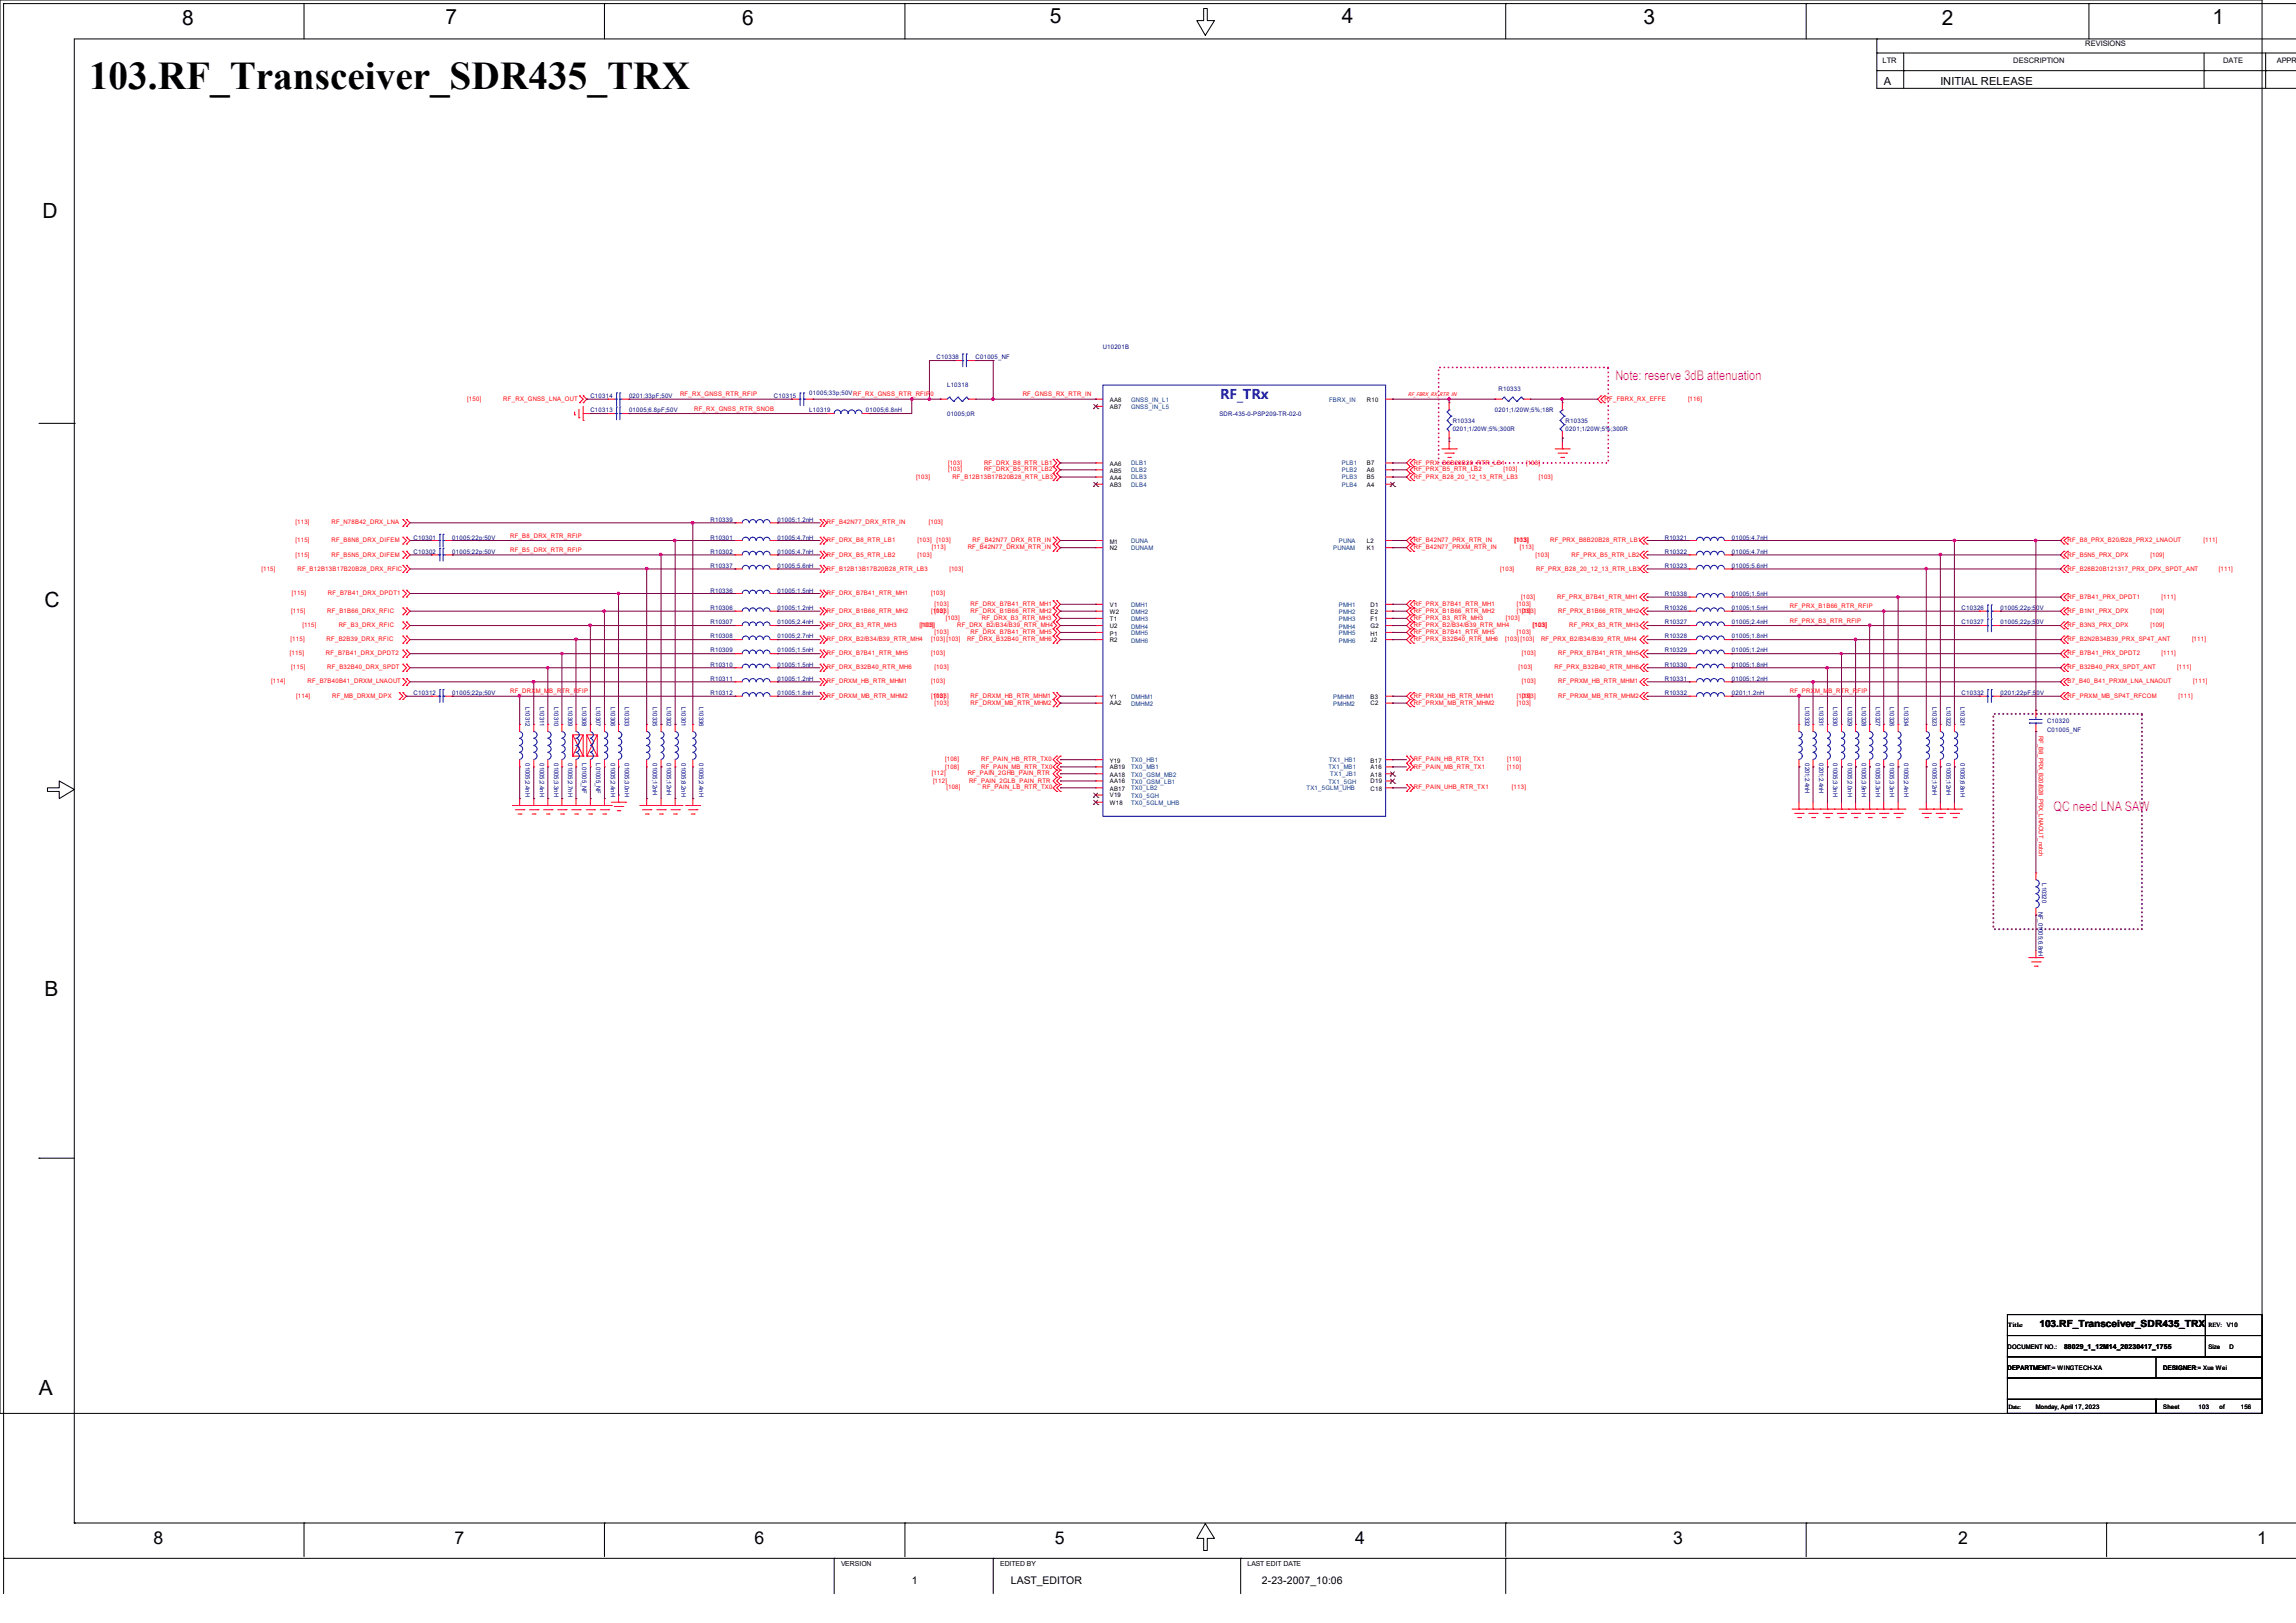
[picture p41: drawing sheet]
<svg xmlns="http://www.w3.org/2000/svg" width="297mm" height="210mm" viewBox="0 0 297 210" stroke-linecap="round" stroke-linejoin="round" font-family="sans-serif">
<defs><g id="words">
<text font-size="5.1" x="11.5" y="11.6">103.RF_Transceiver_SDR435_TRX</text>
<g font-size="2.7">
<text x="23.6" y="3.2">8</text>
<text x="57.6" y="3.1">7</text>
<text x="96" y="3.2">6</text>
<text x="135.8" y="2.9">5</text>
<text x="173.6" y="2.9">4</text>
<text x="212.6" y="3.1">3</text>
<text x="251.2" y="3.2">2</text>
<text x="286.2" y="3.1">1</text>
<text x="5.5" y="28.2">D</text>
<text x="5.8" y="78.5">C</text>
<text x="5.8" y="128.8">B</text>
<text x="5" y="180.5">A</text>
</g>
<g font-size="2.3">
<text x="19.9" y="199.8">8</text>
<text x="58.8" y="199.8">7</text>
<text x="97.6" y="199.8">6</text>
<text x="136.4" y="199.8">5</text>
<text x="175.3" y="199.8">4</text>
<text x="216.5" y="199.8">3</text>
<text x="253.3" y="199.8">2</text>
<text x="292" y="199.8">1</text>
</g>
<text font-size="1.7" fill="#00f" x="157.8" y="51.6">RF_TRx</text>
<g font-size="1.7" fill="#f0f">
<text x="209" y="49.2">Note: reserve 3dB attenuation</text>
<text x="265.6" y="105">QC need LNA SAW</text>
</g>
<g font-size="1.4">
<text x="243.7" y="11">A</text>
<text x="251" y="11">INITIAL RELEASE</text>
<text x="117.9" y="204.9">1</text>
<text x="130.8" y="204.9">LAST_EDITOR</text>
<text x="163.2" y="204.9">2-23-2007_10:06</text>
</g>
<text font-size="1.3" x="263.8" y="171.7">103.RF_Transceiver_SDR435_TRX</text>
<g font-size="1">
<text x="243.5" y="8.2">LTR</text>
<text x="260.4" y="8.2">DESCRIPTION</text>
<text x="269.7" y="6">REVISIONS</text>
<text x="287.6" y="8.2">DATE</text>
<text x="294.5" y="8.2">APPROV</text>
</g>
<g font-size=".9">
<text x="267" y="174.5">88029_1_12M14_20230417_1755</text>
<text x="108.8" y="202.6">VERSION</text>
<text x="129.4" y="202.6">EDITED BY</text>
<text x="161.4" y="202.6">LAST EDIT DATE</text>
</g>
<g font-size=".8" fill="#000080">
<text x="121.2" y="46.5">C10338</text>
<text x="126.2" y="46.5">C01005_NF</text>
<text x="142.7" y="45.1">U10201B</text>
<text x="76.4" y="53.3">C10313</text>
<text x="76.4" y="51.5">C10314</text>
<text x="81.4" y="53.3">01005;6.8pF;50V</text>
<text x="81.4" y="51.5">0201;33pF;50V</text>
<text x="100.1" y="51.5">C10315</text>
<text x="104.7" y="53.3">L10319</text>
<text x="104.7" y="51.1">01005;33p;50V</text>
<text x="112" y="53.3">01005;6.8nH</text>
<text x="122.5" y="50.1">L10318</text>
<text x="122.5" y="53.9">01005;0R</text>
<text x="157.7" y="53.8">SDR-435-0-PSP209-TR-02-0</text>
<text x="193.4" y="53.3">0201;1/20W;5%;18R</text>
<text x="193.8" y="50.6">R10333</text>
<text x="187.9" y="54.7">R10334</text>
<text x="187.9" y="55.8">0201;1/20W;5%;300R</text>
<text x="202.5" y="54.7">R10335</text>
<text x="202.5" y="55.8">0201;1/20W;5%;300R</text>
<text x="53.5" y="69.8">C10301</text>
<text x="53.5" y="71.6">C10302</text>
<text x="58.5" y="69.8">01005;22p;50V</text>
<text x="58.5" y="71.6">01005;22p;50V</text>
<text x="91.9" y="67.5">R10339</text>
<text x="91.9" y="71.6">R10302</text>
<text x="91.9" y="69.8">R10301</text>
<text x="100.6" y="67.5">01005;1.2nH</text>
<text x="100.6" y="71.6">01005;4.7nH</text>
<text x="100.6" y="69.8">01005;4.7nH</text>
<text x="215.3" y="69.8">R10321</text>
<text x="215.3" y="71.6">R10322</text>
<text x="224" y="69.8">01005;4.7nH</text>
<text x="224" y="71.6">01005;4.7nH</text>
<text x="91.9" y="73.4">R10337</text>
<text x="91.9" y="76.7">R10336</text>
<text x="100.6" y="73.4">01005;5.6nH</text>
<text x="100.6" y="76.7">01005;1.5nH</text>
<text x="215.3" y="77.1">R10338</text>
<text x="215.3" y="73.4">R10323</text>
<text x="224" y="77.1">01005;1.5nH</text>
<text x="224" y="73.4">01005;5.6nH</text>
<text x="91.9" y="79">R10306</text>
<text x="91.9" y="82.6">R10308</text>
<text x="91.9" y="80.8">R10307</text>
<text x="100.6" y="79">01005;1.2nH</text>
<text x="100.6" y="82.6">01005;2.7nH</text>
<text x="100.6" y="80.8">01005;2.4nH</text>
<text x="215.3" y="80.8">R10327</text>
<text x="215.3" y="82.6">R10328</text>
<text x="215.3" y="79">R10326</text>
<text x="224" y="80.8">01005;2.4nH</text>
<text x="224" y="82.6">01005;1.8nH</text>
<text x="224" y="79">01005;1.5nH</text>
<text x="253.7" y="79">C10326</text>
<text x="253.7" y="80.8">C10327</text>
<text x="258.8" y="79">01005;22p;5</text>
<text x="258.8" y="80.8">01005;22p;5</text>
<text x="263.4" y="79">0V</text>
<text x="263.4" y="80.8">0V</text>
<text x="53.5" y="89.9">C10312</text>
<text x="58.5" y="89.9">01005;22p;50V</text>
<text x="91.9" y="86.3">R10310</text>
<text x="91.9" y="84.4">R10309</text>
<text x="91.9" y="88.1">R10311</text>
<text x="91.9" y="89.9">R10312</text>
<text x="100.6" y="86.3">01005;1.5nH</text>
<text x="100.6" y="84.4">01005;1.5nH</text>
<text x="100.6" y="88.1">01005;1.2nH</text>
<text x="100.6" y="89.9">01005;1.8nH</text>
<text x="215.3" y="88.1">R10331</text>
<text x="215.3" y="86.3">R10330</text>
<text x="215.3" y="89.9">R10332</text>
<text x="215.3" y="84.4">R10329</text>
<text x="224" y="88.1">01005;1.2nH</text>
<text x="224" y="86.3">01005;1.8nH</text>
<text x="224" y="89.9">0201;1.2nH</text>
<text x="224" y="84.4">01005;1.2nH</text>
<text x="253.7" y="89.9">C10332</text>
<text x="258.8" y="89.9">0201;22pF;5</text>
<text x="263.4" y="89.9">0V</text>
<text x="68" y="91.4" transform="rotate(90 68 91.4)">L10312</text>
<text x="69.8" y="91.4" transform="rotate(90 69.8 91.4)">L10311</text>
<text x="71.7" y="91.4" transform="rotate(90 71.7 91.4)">L10310</text>
<text x="73.5" y="91.4" transform="rotate(90 73.5 91.4)">L10309</text>
<text x="75.3" y="91.4" transform="rotate(90 75.3 91.4)">L10308</text>
<text x="77.1" y="91.4" transform="rotate(90 77.1 91.4)">L10307</text>
<text x="79" y="91.4" transform="rotate(90 79 91.4)">L10306</text>
<text x="80.8" y="91.4" transform="rotate(90 80.8 91.4)">L10333</text>
<text x="84.5" y="91.4" transform="rotate(90 84.5 91.4)">L10335</text>
<text x="86.3" y="91.4" transform="rotate(90 86.3 91.4)">L10302</text>
<text x="88.1" y="91.4" transform="rotate(90 88.1 91.4)">L10301</text>
<text x="90.4" y="91.4" transform="rotate(90 90.4 91.4)">L10336</text>
<text x="233.5" y="91.4" transform="rotate(90 233.5 91.4)">L10332</text>
<text x="235.3" y="91.4" transform="rotate(90 235.3 91.4)">L10331</text>
<text x="237.2" y="91.4" transform="rotate(90 237.2 91.4)">L10330</text>
<text x="239" y="91.4" transform="rotate(90 239 91.4)">L10329</text>
<text x="240.8" y="91.4" transform="rotate(90 240.8 91.4)">L10328</text>
<text x="242.7" y="91.4" transform="rotate(90 242.7 91.4)">L10327</text>
<text x="244.5" y="91.4" transform="rotate(90 244.5 91.4)">L10326</text>
<text x="246.3" y="91.4" transform="rotate(90 246.3 91.4)">L10334</text>
<text x="250" y="91.4" transform="rotate(90 250 91.4)">L10323</text>
<text x="251.8" y="91.4" transform="rotate(90 251.8 91.4)">L10322</text>
<text x="253.6" y="91.4" transform="rotate(90 253.6 91.4)">L10321</text>
<text x="264.8" y="93.6">C10320</text>
<text x="264.8" y="94.7">C01005_NF</text>
<text x="68" y="98.8" transform="rotate(90 68 98.8)">01005;2.4nH</text>
<text x="69.8" y="98.8" transform="rotate(90 69.8 98.8)">01005;2.4nH</text>
<text x="71.7" y="98.8" transform="rotate(90 71.7 98.8)">01005;3.3nH</text>
<text x="73.5" y="98.8" transform="rotate(90 73.5 98.8)">01005;2.7nH</text>
<text x="75.3" y="98.8" transform="rotate(90 75.3 98.8)">L01005_NF</text>
<text x="77.1" y="98.8" transform="rotate(90 77.1 98.8)">L01005_NF</text>
<text x="79" y="98.8" transform="rotate(90 79 98.8)">01005;2.4nH</text>
<text x="80.8" y="98.8" transform="rotate(90 80.8 98.8)">01005;3.0nH</text>
<text x="84.5" y="98.8" transform="rotate(90 84.5 98.8)">01005;12nH</text>
<text x="86.3" y="98.8" transform="rotate(90 86.3 98.8)">01005;12nH</text>
<text x="88.1" y="98.8" transform="rotate(90 88.1 98.8)">01005;8.2nH</text>
<text x="90.4" y="98.8" transform="rotate(90 90.4 98.8)">01005;2.4nH</text>
<text x="233.5" y="98.8" transform="rotate(90 233.5 98.8)">0201;2.4nH</text>
<text x="235.3" y="98.8" transform="rotate(90 235.3 98.8)">0201;2.4nH</text>
<text x="237.2" y="98.8" transform="rotate(90 237.2 98.8)">01005;3.3nH</text>
<text x="239" y="98.8" transform="rotate(90 239 98.8)">01005;2.0nH</text>
<text x="240.8" y="98.8" transform="rotate(90 240.8 98.8)">01005;3.9nH</text>
<text x="242.7" y="98.8" transform="rotate(90 242.7 98.8)">01005;3.3nH</text>
<text x="244.5" y="98.8" transform="rotate(90 244.5 98.8)">01005;3.3nH</text>
<text x="246.3" y="98.8" transform="rotate(90 246.3 98.8)">01005;2.4nH</text>
<text x="250" y="98.8" transform="rotate(90 250 98.8)">01005;12nH</text>
<text x="251.8" y="98.8" transform="rotate(90 251.8 98.8)">01005;12nH</text>
<text x="253.6" y="98.8" transform="rotate(90 253.6 98.8)">01005;6.8nH</text>
<text x="263.7" y="117.9" transform="rotate(90 263.7 117.9)">NF_01</text>
<text x="264.2" y="114.3" transform="rotate(90 264.2 114.3)">L10320</text>
<text x="263.7" y="120.2" transform="rotate(90 263.7 120.2)">005;6.8nH</text>
</g>
<g font-size=".8" fill="#f00">
<text x="60.5" y="51.9">[150]</text>
<text x="65.1" y="51.9">RF_RX_GNSS_LNA_OUT</text>
<text x="88" y="51.3">RF_RX_GNSS_RTR_RFIP</text>
<text x="89.8" y="53.1">RF_RX_GNSS_RTR_SNOB</text>
<text x="110.4" y="51.3">RF_RX_GNSS_RTR_RFIP</text>
<text x="120.4" y="51.3">0</text>
<text x="132.3" y="51.3">RF_GNSS_RX_RTR_IN</text>
<text x="207.6" y="51.9">R</text>
<text x="208.2" y="51.9">F_FBRX_RX_EFFE</text>
<text x="218.4" y="51.9">[116]</text>
<text x="118.5" y="61.9">[103]</text>
<text x="122.6" y="60.1">[103]</text>
<text x="122.6" y="61">[103]</text>
<text x="123.2" y="61.9">RF_B12B13B17B20B28_RTR_LB3</text>
<text x="127.3" y="60.1">RF_DRX_B8_RTR_LB1</text>
<text x="127.3" y="61">RF_DRX_B5_RTR_LB2</text>
<text x="182.9" y="60.1">RF_PRX_B8B20B28_RTR_LB1</text>
<text x="182.9" y="61">RF_PRX_B5_RTR_LB2</text>
<text x="182.9" y="61.9">RF_PRX_B28_20_12_13_RTR_LB3</text>
<text x="194.5" y="61">[103]</text>
<text x="197.4" y="60.1">[103]</text>
<text x="199.1" y="61.9">[103]</text>
<text x="38.2" y="70.1">[115]</text>
<text x="38.2" y="67.9">[113]</text>
<text x="42.9" y="70.1">RF_B8N8_DRX_DIFEM</text>
<text x="42.9" y="67.9">RF_N78B42_DRX_LNA</text>
<text x="66" y="69.6">RF_B8_DRX_RTR_RFIP</text>
<text x="66" y="71.4">RF_B5_DRX_RTR_RFIP</text>
<text x="107" y="70.1">RF_DRX_B8_RTR_LB1</text>
<text x="107" y="67.9">RF_B42N77_DRX_RTR_IN</text>
<text x="118.7" y="70.1">[103]</text>
<text x="120.1" y="67.9">[103]</text>
<text x="120.5" y="71.1">[113]</text>
<text x="121.2" y="70.1">[103]</text>
<text x="125.2" y="71.1">RF_B42N77_DRXM_RTR_IN</text>
<text x="125.8" y="70.1">RF_B42N77_DRX_RTR_IN</text>
<text x="182.9" y="70.1">RF_B42N77_PRX_RTR_IN</text>
<text x="182.9" y="71.1">RF_B42N77_PRXM_RTR_IN</text>
<text x="195.9" y="70.1">[[110133]]</text>
<text x="196.6" y="71.1">[113]</text>
<text x="200.5" y="70.1">RF_PRX_B8B20B28_RTR_LB1</text>
<text x="267.5" y="70.1">RF_B8_PRX_B20/B28_PRX2_LNAOUT</text>
<text x="285" y="70.1">[111]</text>
<text x="33.8" y="73.8">[115]</text>
<text x="37.8" y="77">[115]</text>
<text x="38.2" y="72">[115]</text>
<text x="38.5" y="73.8">RF_B12B13B17B20B28_DRX_RFIC</text>
<text x="42.4" y="77">RF_B7B41_DRX_DPDT1</text>
<text x="42.9" y="72">RF_B5N5_DRX_DIFEM</text>
<text x="107" y="72">RF_DRX_B5_RTR_LB2</text>
<text x="107" y="73.8">RF_B12B13B17B20B28_RTR_LB3</text>
<text x="107" y="77">RF_DRX_B7B41_RTR_MH1</text>
<text x="118.7" y="72">[103]</text>
<text x="120.4" y="77">[103]</text>
<text x="122.8" y="73.8">[103]</text>
<text x="194.1" y="73.8">[103]</text>
<text x="196.8" y="77.5">[103]</text>
<text x="198.6" y="72">[103]</text>
<text x="198.7" y="73.8">RF_PRX_B28_20_12_13_RTR_LB3</text>
<text x="201.4" y="77.5">RF_PRX_B7B41_RTR_MH1</text>
<text x="203.3" y="72">RF_PRX_B5_RTR_LB2</text>
<text x="267.5" y="72">RF_B5N5_PRX_DPX</text>
<text x="267.5" y="73.8">RF_B28B20B121317_PRX_DPX_SPDT_ANT</text>
<text x="267.5" y="77.5">RF_B7B41_PRX_DPDT1</text>
<text x="278.2" y="72">[109]</text>
<text x="279.6" y="77.5">[111]</text>
<text x="287" y="73.8">[111]</text>
<text x="37.6" y="83">[115]</text>
<text x="37.7" y="79.3">[115]</text>
<text x="39.1" y="81.2">[115]</text>
<text x="42.2" y="83">RF_B2B39_DRX_RFIC</text>
<text x="42.3" y="79.3">RF_B1B66_DRX_RFIC</text>
<text x="43.8" y="81.2">RF_B3_DRX_RFIC</text>
<text x="107" y="79.3">RF_DRX_B1B66_RTR_MH2</text>
<text x="107" y="81.2">RF_DRX_B3_RTR_MH3</text>
<text x="107" y="83">RF_DRX_B2/B34/B39_RTR_MH4</text>
<text x="119" y="81.2">[[110033]]</text>
<text x="120.4" y="79.3">[1[133]</text>
<text x="120.4" y="83">[103] [103]</text>
<text x="120.9" y="82">[103]</text>
<text x="120.9" y="78.4">[103]</text>
<text x="121.1" y="79.3">00]</text>
<text x="122.3" y="80.2">[103]</text>
<text x="123.8" y="81.2">RF_DRX_B2/B34/B39_RTR_MH4</text>
<text x="125.1" y="83">RF_DRX_B32B40_RTR_MH6</text>
<text x="125.6" y="79.3">RF_DRX_B1B66_RTR_MH2</text>
<text x="125.6" y="82">RF_DRX_B7B41_RTR_MH5</text>
<text x="125.6" y="78.4">RF_DRX_B7B41_RTR_MH1</text>
<text x="127" y="80.2">RF_DRX_B3_RTR_MH3</text>
<text x="182.9" y="79.3">RF_PRX_B1B66_RTR_MH2</text>
<text x="182.9" y="80.2">RF_PRX_B3_RTR_MH3</text>
<text x="182.9" y="81.2">RF_PRX_B2/B34/B39_RTR_MH4</text>
<text x="182.9" y="82">RF_PRX_B7B41_RTR_MH5</text>
<text x="182.9" y="83">RF_PRX_B32B40_RTR_MH6</text>
<text x="182.9" y="78.4">RF_PRX_B7B41_RTR_MH1</text>
<text x="194.7" y="83">[103] [103]</text>
<text x="194.8" y="80.2">[103]</text>
<text x="196.2" y="79.3">[1[0130]3]</text>
<text x="196.2" y="82">[103]</text>
<text x="196.2" y="78.4">[103]</text>
<text x="198.2" y="81.2">[[110033]]</text>
<text x="199.3" y="83">RF_PRX_B2/B34/B39_RTR_MH4</text>
<text x="201.5" y="79.3">RF_PRX_B1B66_RTR_MH2</text>
<text x="203" y="81.2">RF_PRX_B3_RTR_MH3</text>
<text x="231.5" y="78.7">RF_PRX_B1B66_RTR_RFIP</text>
<text x="231.5" y="80.6">RF_PRX_B3_RTR_RFIP</text>
<text x="267.5" y="79.3">RF_B1N1_PRX_DPX</text>
<text x="267.5" y="81.2">RF_B3N3_PRX_DPX</text>
<text x="267.5" y="83">RF_B2N2B34B39_PRX_SP4T_ANT</text>
<text x="278.2" y="79.3">[109]</text>
<text x="278.2" y="81.2">[109]</text>
<text x="283.5" y="83">[111]</text>
<text x="35.1" y="88.4">[114]</text>
<text x="37.5" y="84.8">[115]</text>
<text x="37.7" y="86.6">[115]</text>
<text x="39.8" y="88.4">RF_B7B40B41_DRXM_LNAOUT</text>
<text x="42.2" y="84.8">RF_B7B41_DRX_DPDT2</text>
<text x="42.3" y="86.6">RF_B32B40_DRX_SPDT</text>
<text x="66" y="89.7">RF_DRX</text>
<text x="69.3" y="89.7">M_M</text>
<text x="71" y="89.7">B_RTR_RFIP</text>
<text x="107" y="84.8">RF_DRX_B7B41_RTR_MH5</text>
<text x="107" y="86.6">RF_DRX_B32B40_RTR_MH6</text>
<text x="107" y="88.4">RF_DRXM_HB_RTR_MHM1</text>
<text x="120.4" y="84.8">[103]</text>
<text x="120.4" y="88.4">[103]</text>
<text x="120.9" y="86.6">[103]</text>
<text x="196.4" y="86.6">[103]</text>
<text x="196.8" y="84.8">[103]</text>
<text x="196.8" y="88.4">[103]</text>
<text x="201.1" y="86.6">RF_PRX_B32B40_RTR_MH6</text>
<text x="201.5" y="84.8">RF_PRX_B7B41_RTR_MH5</text>
<text x="201.5" y="88.4">RF_PRXM_HB_RTR_MHM1</text>
<text x="231.5" y="89.7">RF_PRX</text>
<text x="234.8" y="89.7">M_M</text>
<text x="236.5" y="89.7">B_RTR_R</text>
<text x="240.3" y="89.7">FIP</text>
<text x="267.5" y="84.8">RF_B7B41_PRX_DPDT2</text>
<text x="267.5" y="86.6">RF_B32B40_PRX_SPDT_ANT</text>
<text x="267.5" y="88.4">B7_B40_B41_PRXM_LNA_LNAOUT</text>
<text x="279.6" y="84.8">[111]</text>
<text x="281.6" y="86.6">[111]</text>
<text x="283.7" y="88.4">[111]</text>
<text x="38.3" y="90.3">[114]</text>
<text x="43" y="90.3">RF_MB_DRXM_DPX</text>
<text x="107" y="90.3">RF_DRXM_MB_RTR_MHM2</text>
<text x="120.4" y="90.3">[1[133]</text>
<text x="120.9" y="91.2">[103]</text>
<text x="121.1" y="90.3">00]</text>
<text x="125.6" y="90.3">RF_DRXM_HB_RTR_MHM1</text>
<text x="125.6" y="91.2">RF_DRXM_MB_RTR_MHM2</text>
<text x="182.9" y="90.3">RF_PRXM_HB_RTR_MHM1</text>
<text x="182.9" y="91.2">RF_PRXM_MB_RTR_MHM2</text>
<text x="196.2" y="90.3">[1[0130]3]</text>
<text x="196.2" y="91.2">[103]</text>
<text x="201.5" y="90.3">RF_PRXM_MB_RTR_MHM2</text>
<text x="263.7" y="95.2" transform="rotate(90 263.7 95.2)">RF_B8_PRX_B20/B28_PRX_LNAOUT_notch</text>
<text x="267.5" y="90.3">RF_PRXM_MB_SP4T_RFCOM</text>
<text x="281.8" y="90.3">[111]</text>
<text x="120.5" y="100.3">[112]</text>
<text x="120.7" y="101.3">[112]</text>
<text x="122.3" y="98.5">[108]</text>
<text x="122.3" y="99.4">[108]</text>
<text x="125.2" y="100.3">RF_PAIN_2GHB_PAIN_RTR</text>
<text x="125.3" y="101.3">RF_PAIN_2GLB_PAIN_RTR</text>
<text x="126.9" y="98.5">RF_PAIN_HB_RTR_TX0</text>
<text x="126.9" y="99.4">RF_PAIN_MB_RTR_TX0</text>
<text x="182.9" y="98.5">RF_PAIN_HB_RTR_TX1</text>
<text x="182.9" y="99.4">RF_PAIN_MB_RTR_TX1</text>
<text x="194.9" y="98.5">[110]</text>
<text x="194.9" y="99.4">[110]</text>
<text x="122.4" y="102.2">[108]</text>
<text x="127.1" y="102.2">RF_PAIN_LB_RTR_TX0</text>
<text x="182.9" y="102.2">RF_PAIN_UHB_RTR_TX1</text>
<text x="195.6" y="102.2">[113]</text>
</g>
<g font-size=".8">
<text x="143.6" y="52.1">AA8</text>
<text x="143.6" y="52.9">AB7</text>
<text x="176.8" y="52">R10</text>
<text x="143.6" y="60.3">AA6</text>
<text x="143.6" y="61.2">AB5</text>
<text x="143.6" y="62.1">AA4</text>
<text x="143.6" y="62.9">AB3</text>
<text x="176.8" y="60.2">B7</text>
<text x="176.8" y="61.1">A6</text>
<text x="176.8" y="62">B5</text>
<text x="176.8" y="62.9">A4</text>
<text x="143.6" y="70.4">M1</text>
<text x="143.6" y="71.2">N2</text>
<text x="176.8" y="70.3">L2</text>
<text x="176.8" y="71.2">K1</text>
<text x="143.6" y="78.6">V1</text>
<text x="143.6" y="79.4">W2</text>
<text x="143.6" y="80.4">T1</text>
<text x="143.6" y="81.2">U2</text>
<text x="143.6" y="82.3">P1</text>
<text x="143.6" y="83.1">R2</text>
<text x="177.3" y="78.6">D1</text>
<text x="177.3" y="79.4">E2</text>
<text x="177.3" y="80.4">F1</text>
<text x="177.3" y="81.2">G2</text>
<text x="177.3" y="82.3">H1</text>
<text x="177.3" y="83.1">J2</text>
<text x="143.6" y="90.5">Y1</text>
<text x="143.6" y="91.3">AA2</text>
<text x="177.3" y="90.5">B3</text>
<text x="177.3" y="91.3">C2</text>
<text x="143.6" y="98.7">Y19</text>
<text x="143.6" y="99.5">AB19</text>
<text x="143.6" y="100.5">AA18</text>
<text x="143.6" y="101.3">AA16</text>
<text x="177.3" y="98.7">B17</text>
<text x="177.3" y="99.5">A16</text>
<text x="177.3" y="100.5">A18</text>
<text x="177.3" y="101.3">D19</text>
<text x="143.6" y="102.4">AB17</text>
<text x="143.6" y="103.2">V19</text>
<text x="143.6" y="104.1">W18</text>
<text x="177.3" y="102.4">C18</text>
<text x="259.7" y="171.7">Title</text>
<text x="285.7" y="171.7">REV:</text>
<text x="288" y="171.7">V10</text>
<text x="259.7" y="174.5">DOCUMENT NO.:</text>
<text x="259.7" y="177.2">DEPARTMENT:= WINGTECH-XA</text>
<text x="259.7" y="177.2">DEPARTMENT</text>
<text x="279.8" y="177.2">DESIGNER:= Xue Wei</text>
<text x="279.8" y="177.2">DESIGNER</text>
<text x="285.7" y="174.5">Size</text>
<text x="288.4" y="174.5">D</text>
<text x="259.8" y="182.3">Date:</text>
<text x="263.4" y="182.3">Monday, April 17, 2023</text>
<text x="279.8" y="182.4">Sheet</text>
<text x="284.4" y="182.4">103</text>
<text x="287.1" y="182.4">of</text>
<text x="289.9" y="182.4">156</text>
</g>
<g font-size=".8" fill="#004080">
<text x="146.3" y="52">GNSS_IN_L1</text>
<text x="146.3" y="52.9">GNSS_IN_L5</text>
<text x="171.9" y="52">FBRX_IN</text>
<text x="146.3" y="60.2">DLB1</text>
<text x="146.3" y="61.1">DLB2</text>
<text x="146.3" y="62">DLB3</text>
<text x="146.3" y="63">DLB4</text>
<text x="173.6" y="60.2">PLB1</text>
<text x="173.6" y="61.1">PLB2</text>
<text x="173.6" y="62">PLB3</text>
<text x="173.6" y="62.9">PLB4</text>
<text x="146.3" y="70.3">DUNA</text>
<text x="146.3" y="71.2">DUNAM</text>
<text x="172.5" y="71.2">PUNAM</text>
<text x="173.2" y="70.3">PUNA</text>
<text x="146.3" y="78.5">DMH1</text>
<text x="146.3" y="79.4">DMH2</text>
<text x="146.3" y="80.3">DMH3</text>
<text x="146.3" y="81.3">DMH4</text>
<text x="146.3" y="82.1">DMH5</text>
<text x="146.3" y="83.1">DMH6</text>
<text x="173.2" y="78.5">PMH1</text>
<text x="173.2" y="79.4">PMH2</text>
<text x="173.2" y="80.3">PMH3</text>
<text x="173.2" y="81.3">PMH4</text>
<text x="173.2" y="82.1">PMH5</text>
<text x="173.2" y="83.1">PMH6</text>
<text x="146.3" y="90.4">DMHM1</text>
<text x="146.3" y="91.4">DMHM2</text>
<text x="172.5" y="90.4">PMHM1</text>
<text x="172.5" y="91.4">PMHM2</text>
<text x="146.3" y="98.6">TX0_HB1</text>
<text x="146.3" y="99.5">TX0_MB1</text>
<text x="146.3" y="100.5">TX0_GSM_MB2</text>
<text x="146.3" y="101.4">TX0_GSM_LB1</text>
<text x="171.8" y="99.5">TX1_MB1</text>
<text x="171.8" y="101.4">TX1_5GH</text>
<text x="171.9" y="98.6">TX1_HB1</text>
<text x="172.1" y="100.4">TX1_JB1</text>
<text x="146.3" y="102.3">TX0_LB2</text>
<text x="146.3" y="103.3">TX0_5GH</text>
<text x="146.3" y="104.2">TX0_5GLM_UHB</text>
<text x="169" y="102.3">TX1_5GLM_UHB</text>
</g>
<g font-size=".7" fill="#f00">
<text x="182.1" y="51.3">RF_FBRX_RX_</text>
<text x="186.2" y="51.3">RTR_IN</text>
</g>
</g></defs>
<g fill="none" stroke="#000" stroke-width=".13">
<path d="M0 0h292.6v182.9h-292.6zM.5 .5h.1M.5 .5v205.7M.5 .5h296.5M39.3 .5h.1M39.3 .5v4.5M78.2 .5h.1M78.2 .5v4.5M117.1 .5h.1M117.1 .5v4.5M155.7 1.1h.5v1.6h.9l-1.2 1.9-1.1-1.9h.9zM194.8 .5h.1"/>
<path d="M194.8 .5v4.5M233.6 .5h.1M233.6 .5v4.5M242.8 9.1h.1M242.8 6.9h.1M242.8 5h.1M242.8 5v6.4h54.2M242.8 9.1h54.2M242.8 6.9h54.2M246.3 9.1h.1M246.3 6.9v4.5M270.2 .5h.1"/>
<path d="M270.2 .5v4.5M285.1 9.1h.1M285.1 6.9v4.5M293.1 9.1h.1M293.1 6.9v4.5M297 5h-287.4v192.1M5 54.8h4.6M9.6 54.8h.1M6.1 101.9h1.6v-.9l1.9 1.2-1.9 1.1v-.9h-1.6zM5 149.9h.1M5 149.9h4.6M259.7 170.1h25.6v2.7h-25.6z"/>
<path d="M259.7 172.8h25.6v2.8h-25.6zM259.7 178.3h32.9v2.8h-32.9zM259.7 175.6h32.9v2.7h-32.9zM278.9 175.6h13.7v2.7h-13.7zM285.3 170.1h7.3v2.7h-7.3zM285.3 172.8h7.3v2.8h-7.3zM9.6 197.1h.1M9.6 197.1h287.4M39.3 197.1h.1M39.3 197.1v4.3M78.2 197.1h.1M78.2 197.1v4.3"/>
<path d="M117.1 197.1h.1M117.1 197.1v4.3M155.9 197.1l1.2 2h-.9v1.5h-.5v-1.5h-.9zM194.8 197.1h.1M194.8 197.1v4.3M233.6 197.1h.1M233.6 197.1v4.3M259.7 181.1h19.2v1.8h-19.2zM272.5 197.1h.1M272.5 197.1v4.3M278.9 181.1h13.7v1.8h-13.7zM.5 201.6h.1"/>
<path d="M.5 201.6h296.5M107.9 201.6h.1M107.9 201.6v4.6M128.5 201.6h.1M128.5 201.6v4.6M160.5 201.6h.1M160.5 201.6v4.6M194.8 201.6h.1M194.8 201.6v4.6"/>
</g>
<g fill="none" stroke="#f00" stroke-width=".13">
<path d="M74.3 53.7h.1M74.3 53.3v.4M74.9 54.1h.1M74.9 53v1.1M75 52.1h.1M75 51.2h.1M75 51.2l.4 .4-.4 .5M75.4 53.5h.1M75.4 54.4h.1M75.4 51.2h.1M75.4 52.1h.1M75.4 53.5h1"/>
<path d="M75.4 52.6v1.8M75.4 51.2l.5 .4-.5 .5M78.7 53.5h.1M78.7 51.6h.1M78.7 53.5h.8M78.7 51.6h.8M80.5 53.5h.9M80.5 51.6h.9M81.4 53.5h.1M81.4 51.6h.1M102.4 51.6h.1M102.4 51.6h.9"/>
<path d="M104.2 51.6h1M105.2 51.6h.1M107 53.5h.1M107 53.5h.9M111.5 53.5h1M112.5 53.5h.1M121.6 51.6h.1M121.6 51.6h.9M123.4 46.7h.1M123.4 46.7h1M125.3 46.7h.9M125.3 51.6h.9"/>
<path d="M126.2 46.7h.1M126.2 51.6h.1M136.2 59.4h.1M136.2 59.4l.5 .5-.5 .5M136.7 59.4h.1M136.7 59.4l.5 .5-.5 .5M141.7 51.6h.1M141.7 52.6h.1M141.7 59.9h.1M141.7 51.6h1M141.7 52.6h1M141.7 59.9h1"/>
<path d="M179.2 51.6h.9M179.2 59.9h.9M180.1 51.6h.1M180.1 59.9h.1M182.4 59.4h.1M182.4 59.4l-.5 .5 .5 .5M182.9 59.4h.1M182.9 59.4l-.5 .5 .5 .5M186.5 58.1h1.9M186.9 58.6h1.1M187.3 59.2h.3M187.5 58.1h.1"/>
<path d="M187.5 56.7h.1M187.5 52.1h.1M187.5 52.1v.9M187.5 55.8v.9M187.5 57.2v.9M187.6 59.2h.1M188 58.6h.1M188.4 58.1h.1M193.4 51.6h.1M193.4 51.6h.9M197.1 51.6h.9M198 51.6h.1"/>
<path d="M201.2 58.1h1.8M201.5 58.6h1.1M201.9 59.2h.4M202.1 58.1h.1M202.1 56.7h.1M202.1 52.1h.1M202.1 52.1v.9M202.1 55.8v.9M202.1 57.2v.9M202.3 59.2h.1M202.6 58.6h.1M203 58.1h.1"/>
<path d="M207.1 52.1h.1M207.1 51.2h.1M207.1 51.2l-.4 .4 .4 .5M207.6 51.2h.1M207.6 52.1h.1M207.6 51.2l-.5 .4 .5 .5M52.1 70.4h.1M52.1 69.5h.1M52.1 72.2h.1M52.1 71.3h.1M52.1 79.5h.1M52.1 78.7h.1"/>
<path d="M52.1 74.1h.1M52.1 73.2h.1M52.1 77.3h.1M52.1 76.4h.1M52.1 68.1h.1M52.1 67.2h.1M52.1 69.5l.5 .4-.5 .5M52.1 71.3l.5 .5-.5 .4M52.1 78.7l.5 .4-.5 .4M52.1 73.2l.5 .4-.5 .5M52.1 76.4l.5 .4-.5 .5M52.1 67.2l.5 .4-.5 .5"/>
<path d="M52.6 69.5h.1M52.6 70.4h.1M52.6 71.3h.1M52.6 72.2h.1M52.6 78.7h.1M52.6 79.5h.1M52.6 73.2h.1M52.6 74.1h.1M52.6 76.4h.1M52.6 77.3h.1M52.6 67.2h.1M52.6 68.1h.1"/>
<path d="M52.6 69.5l.4 .4-.4 .5M52.6 71.3l.4 .5-.4 .4M52.6 78.7l.4 .4-.4 .4M52.6 73.2l.4 .4-.4 .5M52.6 76.4l.4 .4-.4 .5M52.6 67.2l.4 .4-.4 .5M55.8 69.9h.1M55.8 71.8h.1M55.8 71.8h.9M55.8 69.9h.9M57.6 71.8h.9M57.6 69.9h.9"/>
<path d="M58.5 69.9h.1M58.5 71.8h.1M95.1 67.6h.1M95.1 71.8h.1M95.1 79.1h.1M95.1 73.6h.1M95.1 76.8h.1M95.1 69.9h.1M95.1 67.6h.9M95.1 71.8h.9M95.1 79.1h.9M95.1 69.9h.9"/>
<path d="M95.1 73.6h.9M95.1 76.8h.9M99.7 67.6h.9M99.7 71.8h.9M99.7 79.1h.9M99.7 69.9h.9M99.7 73.6h.9M99.7 76.8h.9M100.6 67.6h.1M100.6 71.8h.1M100.6 79.1h.1M100.6 73.6h.1"/>
<path d="M100.6 76.8h.1M100.6 69.9h.1M106.1 70.4h.1M106.1 69.5h.1M106.1 72.2h.1M106.1 71.3h.1M106.1 79.5h.1M106.1 78.7h.1M106.1 74.1h.1M106.1 73.2h.1M106.1 77.3h.1M106.1 76.4h.1"/>
<path d="M106.1 68.1h.1M106.1 67.2h.1M106.1 69.5l.4 .4-.4 .5M106.1 71.3l.4 .5-.4 .4M106.1 78.7l.4 .4-.4 .4M106.1 73.2l.4 .4-.4 .5M106.1 76.4l.4 .4-.4 .5M106.1 67.2l.4 .4-.4 .5M106.5 70.4h.1M106.5 69.5h.1M106.5 72.2h.1M106.5 71.3h.1"/>
<path d="M106.5 79.5h.1M106.5 78.7h.1M106.5 74.1h.1M106.5 73.2h.1M106.5 77.3h.1M106.5 76.4h.1M106.5 68.1h.1M106.5 67.2h.1M106.5 69.5l.5 .4-.5 .5M106.5 71.3l.5 .5-.5 .4M106.5 78.7l.5 .4-.5 .4M106.5 73.2l.5 .4-.5 .5"/>
<path d="M106.5 76.4l.5 .4-.5 .5M106.5 67.2l.5 .4-.5 .5M136.2 60.4h.1M136.2 61.3h.1M136.2 70.4h.1M136.2 69.5h.1M136.2 71.3h.1M136.2 79.5h.1M136.2 78.7h.1M136.2 62.2h.1M136.2 77.7h.1M136.2 60.4l.5 .4-.5 .5"/>
<path d="M136.2 69.5l.5 .4-.5 .5M136.2 70.4l.5 .5-.5 .4M136.2 78.7l.5 .4-.5 .4M136.2 79.5l.5 .5-.5 .5M136.2 61.3l.5 .4-.5 .5M136.2 77.7l.5 .5-.5 .5M136.7 60.4h.1M136.7 61.3h.1M136.7 69.5h.1M136.7 70.4h.1M136.7 71.3h.1M136.7 78.7h.1"/>
<path d="M136.7 79.5h.1M136.7 62.2h.1M136.7 77.7h.1M136.7 60.4l.5 .4-.5 .5M136.7 69.5l.5 .4-.5 .5M136.7 70.4l.5 .5-.5 .4M136.7 78.7l.5 .4-.5 .4M136.7 79.5l.5 .5-.5 .5M136.7 61.3l.5 .4-.5 .5M136.7 77.7l.5 .5-.5 .5M141.7 60.8h.1M141.7 61.7h.1"/>
<path d="M141.7 62.7h.1M141.7 69.9h.1M141.7 78.2h.1M141.7 79.1h.1M141.7 70.9h.1M141.7 79.1h1M141.7 69.9h1M141.7 60.8h1M141.7 61.7h1M141.7 62.7h1M141.7 78.2h1M141.7 70.9h1"/>
<path d="M179.2 79.1h.9M179.2 69.9h.9M179.2 60.8h.9M179.2 61.7h.9M179.2 62.7h.9M179.2 78.2h.9M179.2 70.9h.9M180.1 69.9h.1M180.1 60.8h.1M180.1 61.7h.1M180.1 62.7h.1M180.1 70.9h.1"/>
<path d="M180.1 78.2h.1M180.1 79.1h.1M182.4 60.4h.1M182.4 61.3h.1M182.4 62.2h.1M182.4 70.4h.1M182.4 69.5h.1M182.4 71.3h.1M182.4 79.5h.1M182.4 78.7h.1M182.4 77.7h.1M182.4 60.4l-.5 .4 .5 .5"/>
<path d="M182.4 61.3l-.5 .4 .5 .5M182.4 69.5l-.5 .4 .5 .5M182.4 70.4l-.5 .5 .5 .4M182.4 78.7l-.5 .4 .5 .4M182.4 79.5l-.5 .5 .5 .5M182.4 77.7l-.5 .5 .5 .5M182.9 60.4h.1M182.9 61.3h.1M182.9 62.2h.1M182.9 69.5h.1M182.9 70.4h.1M182.9 71.3h.1"/>
<path d="M182.9 78.7h.1M182.9 79.5h.1M182.9 77.7h.1M182.9 60.4l-.5 .4 .5 .5M182.9 61.3l-.5 .4 .5 .5M182.9 69.5l-.5 .4 .5 .5M182.9 70.4l-.5 .5 .5 .4M182.9 78.7l-.5 .4 .5 .4M182.9 79.5l-.5 .5 .5 .5M182.9 77.7l-.5 .5 .5 .5M212.6 70.4h.1M212.6 69.5h.1"/>
<path d="M212.6 72.2h.1M212.6 71.3h.1M212.6 79.5h.1M212.6 78.7h.1M212.6 77.7h.1M212.6 76.8h.1M212.6 74.1h.1M212.6 73.2h.1M212.6 69.5l-.5 .4 .5 .5M212.6 71.3l-.5 .5 .5 .4M212.6 78.7l-.5 .4 .5 .4M212.6 76.8l-.5 .5 .5 .4"/>
<path d="M212.6 73.2l-.5 .4 .5 .5M213.1 70.4h.1M213.1 69.5h.1M213.1 72.2h.1M213.1 71.3h.1M213.1 79.5h.1M213.1 78.7h.1M213.1 77.7h.1M213.1 76.8h.1M213.1 74.1h.1M213.1 73.2h.1M213.1 69.5l-.5 .4 .5 .5"/>
<path d="M213.1 71.3l-.5 .5 .5 .4M213.1 78.7l-.5 .4 .5 .4M213.1 76.8l-.5 .5 .5 .4M213.1 73.2l-.5 .4 .5 .5M218.5 69.9h.1M218.5 71.8h.1M218.5 77.3h.1M218.5 73.6h.1M218.5 79.1h.1M218.5 71.8h1M218.5 79.1h1M218.5 69.9h1"/>
<path d="M218.5 73.6h1M218.5 77.3h1M223.1 71.8h.9M223.1 79.1h.9M223.1 69.9h.9M223.1 73.6h.9M223.1 77.3h.9M224 69.9h.1M224 71.8h.1M224 77.3h.1M224 73.6h.1M224 79.1h.1"/>
<path d="M256 79.1h.1M256 79.1h1M257.9 79.1h.9M258.8 79.1h.1M267 69.5h.1M267 70.4h.1M267 71.3h.1M267 72.2h.1M267 73.2h.1M267 74.1h.1M267 78.7h.1M267 79.5h.1"/>
<path d="M267 76.8h.1M267 77.7h.1M267 69.5l-.5 .4 .5 .5M267 71.3l-.5 .5 .5 .4M267 73.2l-.5 .4 .5 .5M267 78.7l-.5 .4 .5 .4M267 76.8l-.5 .5 .5 .4M267.5 70.4h.1M267.5 69.5h.1M267.5 72.2h.1M267.5 71.3h.1M267.5 74.1h.1"/>
<path d="M267.5 73.2h.1M267.5 79.5h.1M267.5 78.7h.1M267.5 77.7h.1M267.5 76.8h.1M267.5 69.5l-.5 .4 .5 .5M267.5 71.3l-.5 .5 .5 .4M267.5 73.2l-.5 .4 .5 .5M267.5 78.7l-.5 .4 .5 .4M267.5 76.8l-.5 .5 .5 .4M51.6 90.5h.1M51.6 89.6h.1"/>
<path d="M51.6 89.6l.5 .5-.5 .4M52.1 81.4h.1M52.1 80.5h.1M52.1 83.2h.1M52.1 82.3h.1M52.1 85h.1M52.1 84.1h.1M52.1 86.9h.1M52.1 85.9h.1M52.1 88.7h.1M52.1 87.8h.1M52.1 89.6h.1"/>
<path d="M52.1 90.5h.1M52.1 80.5l.5 .4-.5 .5M52.1 82.3l.5 .5-.5 .4M52.1 84.1l.5 .5-.5 .4M52.1 85.9l.5 .5-.5 .5M52.1 87.8l.5 .4-.5 .5M52.1 89.6l.5 .5-.5 .4M52.6 80.5h.1M52.6 81.4h.1M52.6 82.3h.1M52.6 83.2h.1M52.6 84.1h.1"/>
<path d="M52.6 85h.1M52.6 85.9h.1M52.6 86.9h.1M52.6 87.8h.1M52.6 88.7h.1M52.6 80.5l.4 .4-.4 .5M52.6 82.3l.4 .5-.4 .4M52.6 84.1l.4 .5-.4 .4M52.6 85.9l.4 .5-.4 .5M52.6 87.8l.4 .4-.4 .5M55.8 90.1h.1M55.8 90.1h.9"/>
<path d="M57.6 90.1h.9M58.5 90.1h.1M67.2 93.7h.1M67.2 99.2h.1M67.2 93.7v1M67.2 98.3v.9M69 93.7h.1M69 99.2h.1M69 93.7v1M69 98.3v.9M70.9 93.7h.1M70.9 99.2h.1"/>
<path d="M70.9 93.7v1M70.9 98.3v.9M72.7 93.7h.1M72.7 99.2h.1M72.7 93.7v1M72.7 98.3v.9M74.1 95.1h1.3v2.7h-1.3zM74.1 97.8h.1M74.1 95.1l1.3 2.7M74.5 93.7h.1M74.5 99.2h.1M74.5 93.7v1"/>
<path d="M74.5 98.3v.9M75.4 97.8h.1M75.4 95.1l-1.3 2.7M75.9 95.1h1.4v2.7h-1.4zM75.9 97.8h.1M75.9 95.1l1.4 2.7M76.4 93.7h.1M76.4 99.2h.1M76.4 93.7v1M76.4 98.3v.9M77.3 97.8h.1M77.3 95.1l-1.4 2.7"/>
<path d="M78.2 93.7h.1M78.2 99.2h.1M78.2 93.7v1M78.2 98.3v.9M80 93.7h.1M80 99.2h.1M80 93.7v1M80 98.3v.9M83.7 93.7h.1M83.7 99.2h.1M83.7 93.7v1M83.7 98.3v.9"/>
<path d="M85.5 93.7h.1M85.5 99.2h.1M85.5 93.7v1M85.5 98.3v.9M87.3 93.7h.1M87.3 99.2h.1M87.3 93.7v1M87.3 98.3v.9M89.6 93.7h.1M89.6 99.2h.1M89.6 93.7v1M89.6 98.3v.9"/>
<path d="M95.1 82.8h.1M95.1 86.4h.1M95.1 80.9h.1M95.1 84.6h.1M95.1 88.2h.1M95.1 90.1h.1M95.1 88.2h.9M95.1 80.9h.9M95.1 82.8h.9M95.1 90.1h.9M95.1 86.4h.9M95.1 84.6h.9"/>
<path d="M99.7 88.2h.9M99.7 80.9h.9M99.7 82.8h.9M99.7 90.1h.9M99.7 86.4h.9M99.7 84.6h.9M100.6 82.8h.1M100.6 86.4h.1M100.6 80.9h.1M100.6 84.6h.1M100.6 88.2h.1M100.6 90.1h.1"/>
<path d="M106.1 81.4h.1M106.1 80.5h.1M106.1 83.2h.1M106.1 82.3h.1M106.1 85h.1M106.1 84.1h.1M106.1 86.9h.1M106.1 85.9h.1M106.1 88.7h.1M106.1 87.8h.1M106.1 90.5h.1M106.1 89.6h.1"/>
<path d="M106.1 89.6l.4 .5-.4 .4M106.1 80.5l.4 .4-.4 .5M106.1 82.3l.4 .5-.4 .4M106.1 84.1l.4 .5-.4 .4M106.1 85.9l.4 .5-.4 .5M106.1 87.8l.4 .4-.4 .5M106.5 81.4h.1M106.5 80.5h.1M106.5 83.2h.1M106.5 82.3h.1M106.5 85h.1M106.5 84.1h.1"/>
<path d="M106.5 86.9h.1M106.5 85.9h.1M106.5 88.7h.1M106.5 87.8h.1M106.5 90.5h.1M106.5 89.6h.1M106.5 80.5l.5 .4-.5 .5M106.5 82.3l.5 .5-.5 .4M106.5 84.1l.5 .5-.5 .4M106.5 85.9l.5 .5-.5 .5M106.5 87.8l.5 .4-.5 .5M106.5 89.6l.5 .5-.5 .4"/>
<path d="M136.2 80.5h.1M136.2 81.4h.1M136.2 82.3h.1M136.2 83.2h.1M136.2 90.5h.1M136.2 89.6h.1M136.2 91.4h.1M136.2 80.5l.5 .4-.5 .5M136.2 81.4l.5 .4-.5 .5M136.2 82.3l.5 .5-.5 .4M136.2 89.6l.5 .5-.5 .4M136.2 90.5l.5 .5-.5 .4"/>
<path d="M136.7 80.5h.1M136.7 81.4h.1M136.7 82.3h.1M136.7 83.2h.1M136.7 89.6h.1M136.7 90.5h.1M136.7 91.4h.1M136.7 97.8h.1M136.7 98.8h.1M136.7 99.7h.1M136.7 80.5l.5 .4-.5 .5M136.7 81.4l.5 .4-.5 .5"/>
<path d="M136.7 82.3l.5 .5-.5 .4M136.7 89.6l.5 .5-.5 .4M136.7 90.5l.5 .5-.5 .4M136.7 97.8l-.5 .5 .5 .5M136.7 98.8l-.5 .4 .5 .5M136.7 99.7l-.5 .4 .5 .5M137.2 97.8h.1M137.2 98.8h.1M137.2 99.7h.1M137.2 97.8l-.5 .5 .5 .5M137.2 98.8l-.5 .4 .5 .5M137.2 99.7l-.5 .4 .5 .5"/>
<path d="M141.7 80h.1M141.7 80.9h.1M141.7 81.8h.1M141.7 82.8h.1M141.7 90.1h.1M141.7 91h.1M141.7 98.3h.1M141.7 99.2h.1M141.7 80.9h1M141.7 82.8h1M141.7 90.1h1M141.7 80h1"/>
<path d="M141.7 81.8h1M141.7 91h1M141.7 98.3h1M141.7 99.2h1M179.2 80.9h.9M179.2 82.8h.9M179.2 90.1h.9M179.2 80h.9M179.2 81.8h.9M179.2 91h.9M179.2 98.3h.9M179.2 99.2h.9"/>
<path d="M180.1 80h.1M180.1 80.9h.1M180.1 81.8h.1M180.1 82.8h.1M180.1 90.1h.1M180.1 91h.1M180.1 98.3h.1M180.1 99.2h.1M181.9 98.8h.1M181.9 97.8h.1M181.9 99.7h.1M181.9 97.8l.5 .5-.5 .5"/>
<path d="M181.9 98.8l.5 .4-.5 .5M182.4 80.5h.1M182.4 81.4h.1M182.4 82.3h.1M182.4 83.2h.1M182.4 90.5h.1M182.4 89.6h.1M182.4 91.4h.1M182.4 98.8h.1M182.4 97.8h.1M182.4 99.7h.1M182.4 80.5l-.5 .4 .5 .5"/>
<path d="M182.4 81.4l-.5 .4 .5 .5M182.4 82.3l-.5 .5 .5 .4M182.4 89.6l-.5 .5 .5 .4M182.4 90.5l-.5 .5 .5 .4M182.4 97.8l.5 .5-.5 .5M182.4 98.8l.5 .4-.5 .5M182.9 80.5h.1M182.9 81.4h.1M182.9 82.3h.1M182.9 83.2h.1M182.9 89.6h.1M182.9 90.5h.1"/>
<path d="M182.9 91.4h.1M182.9 80.5l-.5 .4 .5 .5M182.9 81.4l-.5 .4 .5 .5M182.9 82.3l-.5 .5 .5 .4M182.9 89.6l-.5 .5 .5 .4M182.9 90.5l-.5 .5 .5 .4M212.6 81.4h.1M212.6 80.5h.1M212.6 83.2h.1M212.6 82.3h.1M212.6 85h.1M212.6 84.1h.1"/>
<path d="M212.6 86.9h.1M212.6 85.9h.1M212.6 88.7h.1M212.6 87.8h.1M212.6 90.5h.1M212.6 89.6h.1M212.6 80.5l-.5 .4 .5 .5M212.6 82.3l-.5 .5 .5 .4M212.6 84.1l-.5 .5 .5 .4M212.6 85.9l-.5 .5 .5 .5M212.6 87.8l-.5 .4 .5 .5M212.6 89.6l-.5 .5 .5 .4"/>
<path d="M213.1 81.4h.1M213.1 80.5h.1M213.1 83.2h.1M213.1 82.3h.1M213.1 85h.1M213.1 84.1h.1M213.1 86.9h.1M213.1 85.9h.1M213.1 88.7h.1M213.1 87.8h.1M213.1 90.5h.1M213.1 89.6h.1"/>
<path d="M213.1 80.5l-.5 .4 .5 .5M213.1 82.3l-.5 .5 .5 .4M213.1 84.1l-.5 .5 .5 .4M213.1 85.9l-.5 .5 .5 .5M213.1 87.8l-.5 .4 .5 .5M213.1 89.6l-.5 .5 .5 .4M218.5 88.2h.1M218.5 80.9h.1M218.5 86.4h.1M218.5 90.1h.1M218.5 82.8h.1M218.5 84.6h.1"/>
<path d="M218.5 88.2h1M218.5 80.9h1M218.5 82.8h1M218.5 90.1h1M218.5 86.4h1M218.5 84.6h1M223.1 88.2h.9M223.1 80.9h.9M223.1 82.8h.9M223.1 90.1h.9M223.1 86.4h.9M223.1 84.6h.9"/>
<path d="M224 88.2h.1M224 80.9h.1M224 86.4h.1M224 90.1h.1M224 82.8h.1M224 84.6h.1M232.7 93.7h.1M232.7 99.2h.1M232.7 93.7v1M232.7 98.3v.9M234.5 93.7h.1M234.5 99.2h.1"/>
<path d="M234.5 93.7v1M234.5 98.3v.9M236.4 93.7h.1M236.4 99.2h.1M236.4 93.7v1M236.4 98.3v.9M238.2 93.7h.1M238.2 99.2h.1M238.2 93.7v1M238.2 98.3v.9M240 93.7h.1M240 99.2h.1"/>
<path d="M240 93.7v1M240 98.3v.9M241.9 93.7h.1M241.9 99.2h.1M241.9 93.7v1M241.9 98.3v.9M243.7 93.7h.1M243.7 99.2h.1M243.7 93.7v1M243.7 98.3v.9M245.5 93.7h.1M245.5 99.2h.1"/>
<path d="M245.5 93.7v1M245.5 98.3v.9M249.2 93.7h.1M249.2 99.2h.1M249.2 93.7v1M249.2 98.3v.9M251 93.7h.1M251 99.2h.1M251 93.7v1M251 98.3v.9M252.8 93.7h.1M252.8 99.2h.1"/>
<path d="M252.8 93.7v1M252.8 98.3v.9M256 80.9h.1M256 90.1h.1M256 80.9h1M256 90.1h1M257.9 80.9h.9M257.9 90.1h.9M258.8 80.9h.1M258.8 90.1h.1M263.4 94.7h.1M263.4 91.9h.1"/>
<path d="M263.4 91.9v.9M263.4 93.7v1M267 80.5h.1M267 81.4h.1M267 82.3h.1M267 83.2h.1M267 84.1h.1M267 85h.1M267 85.9h.1M267 86.9h.1M267 87.8h.1M267 88.7h.1"/>
<path d="M267 89.6h.1M267 90.5h.1M267 80.5l-.5 .4 .5 .5M267 82.3l-.5 .5 .5 .4M267 84.1l-.5 .5 .5 .4M267 85.9l-.5 .5 .5 .5M267 87.8l-.5 .4 .5 .5M267 89.6l-.5 .5 .5 .4M267.5 81.4h.1M267.5 80.5h.1M267.5 83.2h.1M267.5 82.3h.1"/>
<path d="M267.5 85h.1M267.5 84.1h.1M267.5 86.9h.1M267.5 85.9h.1M267.5 88.7h.1M267.5 87.8h.1M267.5 90.5h.1M267.5 89.6h.1M267.5 80.5l-.5 .4 .5 .5M267.5 82.3l-.5 .5 .5 .4M267.5 84.1l-.5 .5 .5 .4M267.5 85.9l-.5 .5 .5 .5"/>
<path d="M267.5 87.8l-.5 .4 .5 .5M267.5 89.6l-.5 .5 .5 .4M66.3 104.2h12.8M66.7 104.8h1.1M67 105.3h.4M67.2 104.2h.1M67.2 103.3v.9M67.4 105.3h.1M67.8 104.8h.1M68.1 104.2h.1M68.5 104.8h1.1M68.8 105.3h.4"/>
<path d="M69 104.2h.1M69 103.3v.9M69.2 105.3h.1M69.6 104.8h.1M69.9 104.2h.1M70.3 104.8h1.1M70.7 105.3h.3M70.9 104.2h.1M70.9 103.3v.9M71 105.3h.1M71.4 104.8h.1M71.8 104.2h.1"/>
<path d="M72.1 104.8h1.1M72.5 105.3h.4M72.7 104.2h.1M72.7 103.3v.9M72.9 105.3h.1M73.2 104.8h.1M73.6 104.2h.1M74 104.8h1.1M74.3 105.3h.4M74.5 104.2h.1M74.5 103.3v.9M74.7 105.3h.1"/>
<path d="M75.1 104.8h.1M75.4 104.2h.1M75.8 104.8h1.1M76.2 105.3h.3M76.4 104.2h.1M76.4 103.3v.9M76.5 105.3h.1M76.9 104.8h.1M77.3 104.2h.1M77.6 104.8h1.1M78 105.3h.4M78.2 104.2h.1"/>
<path d="M78.2 103.3v.9M78.4 105.3h.1M78.7 104.8h.1M79.1 104.2h.1M79.1 103.8h1.8M79.5 104.4h1.1M79.8 104.9h.4M80 103.8h.1M80 102.9v.9M80.2 104.9h.1M80.6 104.4h.1M80.9 103.8h.1"/>
<path d="M82.8 104.2h5.4M83.1 104.8h1.1M83.5 105.3h.4M83.7 104.2h.1M83.7 103.3v.9M83.9 105.3h.1M84.2 104.8h.1M84.6 104.2h.1M85 104.8h1.1M85.3 105.3h.4M85.5 104.2h.1M85.5 103.3v.9"/>
<path d="M85.7 105.3h.1M86.1 104.8h.1M86.4 104.2h.1M86.8 104.8h1.1M87.1 105.3h.4M87.3 104.2h.1M87.3 103.3v.9M87.5 105.3h.1M87.9 104.8h.1M88.2 104.2h.1M88.7 104.2h1.8M89.1 104.8h1.1"/>
<path d="M89.4 105.3h.4M89.6 104.2h.1M89.6 103.3v.9M89.8 105.3h.1M90.2 104.8h.1M90.5 104.2h.1M136.7 100.6h.1M136.7 101.5h.1M136.7 102.4h.1M136.7 100.6l-.5 .4 .5 .5M136.7 101.5l-.5 .4 .5 .5M137.2 100.6h.1"/>
<path d="M137.2 101.5h.1M137.2 102.4h.1M137.2 100.6l-.5 .4 .5 .5M137.2 101.5l-.5 .4 .5 .5M141.7 100.1h.1M141.7 101h.1M141.7 101.9h.1M141.7 102.9h.1M141.7 103.8h.1M141.7 103.8h1M141.7 100.1h1M141.7 101h1"/>
<path d="M141.7 101.9h1M141.7 102.9h1M179.2 100.1h.9M179.2 101h.9M179.2 101.9h.9M180.1 100.1h.1M180.1 101h.1M180.1 101.9h.1M181.9 102.4h.1M181.9 101.5h.1M181.9 101.5l.5 .4-.5 .5M182.4 102.4h.1"/>
<path d="M182.4 101.5h.1M182.4 101.5l.5 .4-.5 .5M231.8 104.7h14.6M232.2 105.2h1.1M232.5 105.8h.4M232.7 104.7h.1M232.7 103.8v.9M232.9 105.8h.1M233.3 105.2h.1M233.6 104.7h.1M234 105.2h1.1M234.4 105.8h.3"/>
<path d="M234.5 104.7h.1M234.5 103.8v.9M234.7 105.8h.1M235.1 105.2h.1M235.5 104.7h.1M235.8 105.2h1.1M236.2 105.8h.4M236.4 104.7h.1M236.4 103.8v.9M236.6 105.8h.1M236.9 105.2h.1M237.3 104.7h.1"/>
<path d="M237.7 105.2h1.1M238 105.8h.4M238.2 104.7h.1M238.2 103.8v.9M238.4 105.8h.1M238.8 105.2h.1M239.1 104.7h.1M239.5 105.2h1.1M239.9 105.8h.3M240 104.7h.1M240 103.8v.9M240.2 105.8h.1"/>
<path d="M240.6 105.2h.1M241 104.7h.1M241.3 105.2h1.1M241.7 105.8h.4M241.9 104.7h.1M241.9 103.8v.9M242.1 105.8h.1M242.4 105.2h.1M242.8 104.7h.1M243.1 105.2h1.1M243.5 105.8h.4M243.7 104.7h.1"/>
<path d="M243.7 103.8v.9M243.9 105.8h.1M244.2 105.2h.1M244.6 104.7h.1M245 105.2h1.1M245.3 105.8h.4M245.5 104.7h.1M245.5 103.8v.9M245.7 105.8h.1M246.1 105.2h.1M246.4 104.7h.1M248.2 104.7h5.5"/>
<path d="M248.6 105.2h1.1M249 105.8h.3M249.2 104.7h.1M249.2 103.8v.9M249.3 105.8h.1M249.7 105.2h.1M250.1 104.7h.1M250.4 105.2h1.1M250.8 105.8h.4M251 104.7h.1M251 103.8v.9M251.2 105.8h.1"/>
<path d="M251.5 105.2h.1M251.9 104.7h.1M252.3 105.2h1.1M252.6 105.8h.4M252.8 104.7h.1M252.8 103.8v.9M253 105.8h.1M253.4 105.2h.1M253.7 104.7h.1M263.4 112.9h.1M263.4 118.4h.1M263.4 112.9v.9"/>
<path d="M263.4 117.5v.9M262.4 123.9h1.8M262.8 124.5h1.1M263.1 125h.4M263.4 123.9h.1M263.4 123v.9M263.5 125h.1M263.9 124.5h.1M264.2 123.9h.1"/>
</g>
<path d="M186.1 47.5h21.9v12.4h-21.9z" fill="none" stroke="#f0f" stroke-width=".25" stroke-dasharray="0 .5"/>
<path d="M257.9 92.4h19.2v27.8h-19.2z" fill="none" stroke="#800080" stroke-width=".25" stroke-dasharray="0 .5"/>
<g fill="none" stroke="#00f" stroke-width=".13">
<path d="M79.5 53.5h.3M79.5 51.6h.3M79.8 53.5h.1M79.8 52.7h.1M79.8 51.6h.1M79.8 50.8h.1M79.8 50.8v1.7M79.8 52.7v1.6M80.2 52.7h.1M80.2 53.5h.1M80.2 50.8h.1M80.2 51.6h.1"/>
<path d="M80.2 53.5h.3M80.2 50.8v1.7M80.2 52.7v1.6M80.2 51.6h.3M103.3 51.6h.2M103.5 51.6h.1M103.5 50.8h.1M103.5 50.8v1.7M104 50.8h.1M104 51.6h.1M104 51.6h.2M104 50.8v1.7"/>
<path d="M108.8 53.5a.42 .42 0 0 0-.5-.5 .42 .42 0 0 0-.4 .5M109.7 53.5a.44 .44 0 0 0-.5-.5 .44 .44 0 0 0-.4 .5M110.6 53.5a.44 .44 0 0 0-.4-.5 .44 .44 0 0 0-.5 .5M111.5 53.5a.42 .42 0 0 0-.4-.5 .42 .42 0 0 0-.4 .5M122.8 51.4h.1M122.8 51.4l-.3 .2M122.8 51.4l.6 .5M123.4 51.9h.1M123.9 51.4h.1M123.9 51.4l-.5 .5M123.9 51.4l.6 .5M124.4 46.7h.1"/>
<path d="M124.5 51.9h.1M124.5 46.7h.1M124.5 45.8h.1M124.5 45.8v1.7M125 45.8h.1M125 46.7h.1M125 51.4h.1M125 46.7h.3M125 45.8v1.7M125 51.4l-.5 .5M125 51.4l.3 .2M125.3 51.6h.1"/>
<path d="M142.7 49.8h36.5v55.8h-36.5zM187.2 55.5h.1M187.2 54.4h.1M187.2 53.3h.1M187.2 55.5l.3 .3M187.2 54.4l.5 .5M187.2 53.3l.5 .5M187.5 53h.1M187.5 53l-.3 .3M187.7 54.9h.1M187.7 53.8h.1M187.7 54.9l-.5 .6"/>
<path d="M187.7 53.8l-.5 .6M194.6 51.4h.1M194.6 51.4l-.3 .2M194.6 51.4l.5 .5M195.1 51.9h.1M195.7 51.4h.1M195.7 51.4l-.6 .5M195.7 51.4l.5 .5M196.2 51.9h.1M196.8 51.4h.1M196.8 51.4l-.6 .5M196.8 51.4l.3 .2"/>
<path d="M197.1 51.6h.1M201.8 55.5h.1M201.8 54.4h.1M201.8 53.3h.1M201.8 55.5l.3 .3M201.8 54.4l.6 .5M201.8 53.3l.6 .5M202.1 53h.1M202.1 53l-.3 .3M202.4 54.9h.1M202.4 53.8h.1M202.4 54.9l-.6 .6"/>
<path d="M202.4 53.8l-.6 .6M56.7 69.9h.2M56.7 71.8h.2M56.9 69.9h.1M56.9 69.1h.1M56.9 71.8h.1M56.9 71h.1M56.9 69.1v1.7M56.9 71v1.6M57.3 69.1h.1M57.3 69.9h.1M57.3 71h.1"/>
<path d="M57.3 71.8h.1M57.3 69.1v1.7M57.3 71v1.6M57.3 69.9h.3M57.3 71.8h.3M96 67.6a.45 .45 0 0 1 .5-.4 .45 .45 0 0 1 .4 .4M96 79.1a.45 .45 0 0 1 .5-.4 .45 .45 0 0 1 .4 .4M96 76.8a.45 .45 0 0 1 .5-.4 .45 .45 0 0 1 .4 .4M96 69.9a.45 .45 0 0 1 .5-.4 .45 .45 0 0 1 .4 .4M96.9 71.8a.44 .44 0 0 0-.4-.5 .44 .44 0 0 0-.5 .5M96.9 73.6a.44 .44 0 0 0-.4-.4 .44 .44 0 0 0-.5 .4M96.9 67.6a.42 .42 0 0 1 .5-.4 .42 .42 0 0 1 .4 .4"/>
<path d="M96.9 79.1a.42 .42 0 0 1 .5-.4 .42 .42 0 0 1 .4 .4M96.9 76.8a.42 .42 0 0 1 .5-.4 .42 .42 0 0 1 .4 .4M96.9 69.9a.42 .42 0 0 1 .5-.4 .42 .42 0 0 1 .4 .4M97.8 71.8a.42 .42 0 0 0-.4-.5 .42 .42 0 0 0-.5 .5M97.8 73.6a.43 .43 0 0 0-.4-.4 .43 .43 0 0 0-.5 .4M97.8 67.6a.45 .45 0 0 1 .5-.4 .45 .45 0 0 1 .4 .4M97.8 79.1a.45 .45 0 0 1 .5-.4 .45 .45 0 0 1 .4 .4M97.8 76.8a.45 .45 0 0 1 .5-.4 .45 .45 0 0 1 .4 .4M97.8 69.9a.45 .45 0 0 1 .5-.4 .45 .45 0 0 1 .4 .4M98.7 71.8a.44 .44 0 0 0-.4-.5 .44 .44 0 0 0-.5 .5M98.7 73.6a.44 .44 0 0 0-.4-.4 .44 .44 0 0 0-.5 .4M98.8 67.6a.42 .42 0 0 1 .4-.4 .42 .42 0 0 1 .4 .4"/>
<path d="M98.8 79.1a.42 .42 0 0 1 .4-.4 .42 .42 0 0 1 .4 .4M98.8 76.8a.42 .42 0 0 1 .4-.4 .42 .42 0 0 1 .4 .4M98.8 69.9a.42 .42 0 0 1 .4-.4 .42 .42 0 0 1 .4 .4M99.6 71.8a.42 .42 0 0 0-.4-.5 .42 .42 0 0 0-.4 .5M99.6 73.6a.43 .43 0 0 0-.4-.4 .43 .43 0 0 0-.4 .4M219.5 69.9a.45 .45 0 0 1 .4-.4 .45 .45 0 0 1 .4 .4M219.5 79.1a.45 .45 0 0 1 .4-.4 .45 .45 0 0 1 .4 .4M220.3 71.8a.44 .44 0 0 0-.4-.5 .44 .44 0 0 0-.4 .5M220.3 77.3a.44 .44 0 0 0-.4-.5 .44 .44 0 0 0-.4 .5M220.3 73.6a.44 .44 0 0 0-.4-.4 .44 .44 0 0 0-.4 .4M220.4 69.9a.42 .42 0 0 1 .4-.4 .42 .42 0 0 1 .4 .4M220.4 79.1a.42 .42 0 0 1 .4-.4 .42 .42 0 0 1 .4 .4"/>
<path d="M221.2 71.8a.42 .42 0 0 0-.4-.5 .42 .42 0 0 0-.4 .5M221.2 77.3a.43 .43 0 0 0-.4-.5 .43 .43 0 0 0-.4 .5M221.2 73.6a.43 .43 0 0 0-.4-.4 .43 .43 0 0 0-.4 .4M221.3 69.9a.45 .45 0 0 1 .4-.4 .45 .45 0 0 1 .5 .4M221.3 79.1a.45 .45 0 0 1 .4-.4 .45 .45 0 0 1 .5 .4M222.2 71.8a.44 .44 0 0 0-.5-.5 .44 .44 0 0 0-.4 .5M222.2 77.3a.44 .44 0 0 0-.5-.5 .44 .44 0 0 0-.4 .5M222.2 73.6a.44 .44 0 0 0-.5-.4 .44 .44 0 0 0-.4 .4M222.2 69.9a.42 .42 0 0 1 .4-.4 .42 .42 0 0 1 .5 .4M222.2 79.1a.42 .42 0 0 1 .4-.4 .42 .42 0 0 1 .5 .4M223.1 71.8a.42 .42 0 0 0-.5-.5 .42 .42 0 0 0-.4 .5M223.1 77.3a.43 .43 0 0 0-.5-.5 .43 .43 0 0 0-.4 .5"/>
<path d="M223.1 73.6a.43 .43 0 0 0-.5-.4 .43 .43 0 0 0-.4 .4M257 79.1h.1M257.1 79.1h.1M257.1 78.3h.1M257.1 78.3v1.6M257.6 78.3h.1M257.6 79.1h.1M257.6 79.1h.3M257.6 78.3v1.6M56.7 90.1h.2M56.9 90.1h.1M56.9 89.2h.1"/>
<path d="M56.9 89.2v1.7M57.3 89.2h.1M57.3 90.1h.1M57.3 90.1h.3M57.3 89.2v1.7M67.2 94.7a.42 .42 0 0 1 .4 .4 .42 .42 0 0 1-.4 .4M67.2 95.5a.45 .45 0 0 1 .4 .5 .45 .45 0 0 1-.4 .4M67.2 96.5a.42 .42 0 0 1 .4 .4 .42 .42 0 0 1-.4 .4M67.2 97.4a.45 .45 0 0 1 .4 .4 .45 .45 0 0 1-.4 .5M69 94.7a.42 .42 0 0 1 .5 .4 .42 .42 0 0 1-.5 .4M69 95.5a.44 .44 0 0 1 .5 .5 .44 .44 0 0 1-.5 .4M69 96.5a.42 .42 0 0 1 .5 .4 .42 .42 0 0 1-.5 .4"/>
<path d="M69 97.4a.44 .44 0 0 1 .5 .4 .44 .44 0 0 1-.5 .5M70.9 94.7a.42 .42 0 0 1 .4 .4 .42 .42 0 0 1-.4 .4M70.9 95.5a.44 .44 0 0 1 .4 .5 .44 .44 0 0 1-.4 .4M70.9 96.5a.42 .42 0 0 1 .4 .4 .42 .42 0 0 1-.4 .4M70.9 97.4a.44 .44 0 0 1 .4 .4 .44 .44 0 0 1-.4 .5M72.7 94.7a.42 .42 0 0 1 .4 .4 .42 .42 0 0 1-.4 .4M72.7 95.5a.44 .44 0 0 1 .4 .5 .44 .44 0 0 1-.4 .4M72.7 96.5a.42 .42 0 0 1 .4 .4 .42 .42 0 0 1-.4 .4M72.7 97.4a.44 .44 0 0 1 .4 .4 .44 .44 0 0 1-.4 .5M74.5 94.7a.42 .42 0 0 1 .4 .4 .42 .42 0 0 1-.4 .4M74.5 95.5a.45 .45 0 0 1 .4 .5 .45 .45 0 0 1-.4 .4M74.5 96.5a.42 .42 0 0 1 .4 .4 .42 .42 0 0 1-.4 .4"/>
<path d="M74.5 97.4a.45 .45 0 0 1 .4 .4 .45 .45 0 0 1-.4 .5M76.4 94.7a.42 .42 0 0 1 .4 .4 .42 .42 0 0 1-.4 .4M76.4 95.5a.45 .45 0 0 1 .4 .5 .45 .45 0 0 1-.4 .4M76.4 96.5a.42 .42 0 0 1 .4 .4 .42 .42 0 0 1-.4 .4M76.4 97.4a.45 .45 0 0 1 .4 .4 .45 .45 0 0 1-.4 .5M78.2 94.7a.42 .42 0 0 1 .4 .4 .42 .42 0 0 1-.4 .4M78.2 95.5a.44 .44 0 0 1 .4 .5 .44 .44 0 0 1-.4 .4M78.2 96.5a.42 .42 0 0 1 .4 .4 .42 .42 0 0 1-.4 .4M78.2 97.4a.44 .44 0 0 1 .4 .4 .44 .44 0 0 1-.4 .5M80 94.7a.42 .42 0 0 1 .4 .4 .42 .42 0 0 1-.4 .4M80 95.5a.44 .44 0 0 1 .4 .5 .44 .44 0 0 1-.4 .4M80 96.5a.42 .42 0 0 1 .4 .4 .42 .42 0 0 1-.4 .4"/>
<path d="M80 97.4a.44 .44 0 0 1 .4 .4 .44 .44 0 0 1-.4 .5M83.7 94.7a.42 .42 0 0 1 .4 .4 .42 .42 0 0 1-.4 .4M83.7 95.5a.45 .45 0 0 1 .4 .5 .45 .45 0 0 1-.4 .4M83.7 96.5a.42 .42 0 0 1 .4 .4 .42 .42 0 0 1-.4 .4M83.7 97.4a.45 .45 0 0 1 .4 .4 .45 .45 0 0 1-.4 .5M85.5 94.7a.42 .42 0 0 1 .4 .4 .42 .42 0 0 1-.4 .4M85.5 95.5a.45 .45 0 0 1 .4 .5 .45 .45 0 0 1-.4 .4M85.5 96.5a.42 .42 0 0 1 .4 .4 .42 .42 0 0 1-.4 .4M85.5 97.4a.45 .45 0 0 1 .4 .4 .45 .45 0 0 1-.4 .5M87.3 94.7a.42 .42 0 0 1 .5 .4 .42 .42 0 0 1-.5 .4M87.3 95.5a.44 .44 0 0 1 .5 .5 .44 .44 0 0 1-.5 .4M87.3 96.5a.42 .42 0 0 1 .5 .4 .42 .42 0 0 1-.5 .4"/>
<path d="M87.3 97.4a.44 .44 0 0 1 .5 .4 .44 .44 0 0 1-.5 .5M89.6 94.7a.42 .42 0 0 1 .4 .4 .42 .42 0 0 1-.4 .4M89.6 95.5a.44 .44 0 0 1 .4 .5 .44 .44 0 0 1-.4 .4M89.6 96.5a.42 .42 0 0 1 .4 .4 .42 .42 0 0 1-.4 .4M89.6 97.4a.44 .44 0 0 1 .4 .4 .44 .44 0 0 1-.4 .5M96 88.2a.45 .45 0 0 1 .5-.4 .45 .45 0 0 1 .4 .4M96.9 80.9a.44 .44 0 0 0-.4-.4 .44 .44 0 0 0-.5 .4M96.9 90.1a.44 .44 0 0 0-.4-.5 .44 .44 0 0 0-.5 .5M96.9 82.8a.44 .44 0 0 0-.4-.5 .44 .44 0 0 0-.5 .5M96.9 86.4a.44 .44 0 0 0-.4-.5 .44 .44 0 0 0-.5 .5M96.9 84.6a.44 .44 0 0 0-.4-.5 .44 .44 0 0 0-.5 .5M96.9 88.2a.42 .42 0 0 1 .5-.4 .42 .42 0 0 1 .4 .4"/>
<path d="M97.8 80.9a.42 .42 0 0 0-.4-.4 .42 .42 0 0 0-.5 .4M97.8 90.1a.42 .42 0 0 0-.4-.5 .42 .42 0 0 0-.5 .5M97.8 82.8a.43 .43 0 0 0-.4-.5 .43 .43 0 0 0-.5 .5M97.8 86.4a.43 .43 0 0 0-.4-.5 .43 .43 0 0 0-.5 .5M97.8 84.6a.43 .43 0 0 0-.4-.5 .43 .43 0 0 0-.5 .5M97.8 88.2a.45 .45 0 0 1 .5-.4 .45 .45 0 0 1 .4 .4M98.7 80.9a.44 .44 0 0 0-.4-.4 .44 .44 0 0 0-.5 .4M98.7 90.1a.44 .44 0 0 0-.4-.5 .44 .44 0 0 0-.5 .5M98.7 82.8a.44 .44 0 0 0-.4-.5 .44 .44 0 0 0-.5 .5M98.7 86.4a.44 .44 0 0 0-.4-.5 .44 .44 0 0 0-.5 .5M98.7 84.6a.44 .44 0 0 0-.4-.5 .44 .44 0 0 0-.5 .5M98.8 88.2a.42 .42 0 0 1 .4-.4 .42 .42 0 0 1 .4 .4"/>
<path d="M99.6 80.9a.42 .42 0 0 0-.4-.4 .42 .42 0 0 0-.4 .4M99.6 90.1a.42 .42 0 0 0-.4-.5 .42 .42 0 0 0-.4 .5M99.6 82.8a.43 .43 0 0 0-.4-.5 .43 .43 0 0 0-.4 .5M99.6 86.4a.43 .43 0 0 0-.4-.5 .43 .43 0 0 0-.4 .5M99.6 84.6a.43 .43 0 0 0-.4-.5 .43 .43 0 0 0-.4 .5M219.5 88.2a.45 .45 0 0 1 .4-.4 .45 .45 0 0 1 .4 .4M220.3 80.9a.44 .44 0 0 0-.4-.4 .44 .44 0 0 0-.4 .4M220.3 90.1a.44 .44 0 0 0-.4-.5 .44 .44 0 0 0-.4 .5M220.3 86.4a.44 .44 0 0 0-.4-.5 .44 .44 0 0 0-.4 .5M220.3 82.8a.44 .44 0 0 0-.4-.5 .44 .44 0 0 0-.4 .5M220.3 84.6a.44 .44 0 0 0-.4-.5 .44 .44 0 0 0-.4 .5M220.4 88.2a.42 .42 0 0 1 .4-.4 .42 .42 0 0 1 .4 .4"/>
<path d="M221.2 80.9a.42 .42 0 0 0-.4-.4 .42 .42 0 0 0-.4 .4M221.2 90.1a.42 .42 0 0 0-.4-.5 .42 .42 0 0 0-.4 .5M221.2 86.4a.43 .43 0 0 0-.4-.5 .43 .43 0 0 0-.4 .5M221.2 82.8a.43 .43 0 0 0-.4-.5 .43 .43 0 0 0-.4 .5M221.2 84.6a.43 .43 0 0 0-.4-.5 .43 .43 0 0 0-.4 .5M221.3 88.2a.45 .45 0 0 1 .4-.4 .45 .45 0 0 1 .5 .4M222.2 80.9a.44 .44 0 0 0-.5-.4 .44 .44 0 0 0-.4 .4M222.2 90.1a.44 .44 0 0 0-.5-.5 .44 .44 0 0 0-.4 .5M222.2 86.4a.44 .44 0 0 0-.5-.5 .44 .44 0 0 0-.4 .5M222.2 82.8a.44 .44 0 0 0-.5-.5 .44 .44 0 0 0-.4 .5M222.2 84.6a.44 .44 0 0 0-.5-.5 .44 .44 0 0 0-.4 .5M222.2 88.2a.42 .42 0 0 1 .4-.4 .42 .42 0 0 1 .5 .4"/>
<path d="M223.1 80.9a.42 .42 0 0 0-.5-.4 .42 .42 0 0 0-.4 .4M223.1 90.1a.42 .42 0 0 0-.5-.5 .42 .42 0 0 0-.4 .5M223.1 86.4a.43 .43 0 0 0-.5-.5 .43 .43 0 0 0-.4 .5M223.1 82.8a.43 .43 0 0 0-.5-.5 .43 .43 0 0 0-.4 .5M223.1 84.6a.43 .43 0 0 0-.5-.5 .43 .43 0 0 0-.4 .5M232.7 94.7a.42 .42 0 0 1 .4 .4 .42 .42 0 0 1-.4 .4M232.7 95.5a.44 .44 0 0 1 .4 .5 .44 .44 0 0 1-.4 .4M232.7 96.5a.42 .42 0 0 1 .4 .4 .42 .42 0 0 1-.4 .4M232.7 97.4a.44 .44 0 0 1 .4 .4 .44 .44 0 0 1-.4 .5M234.5 94.7a.42 .42 0 0 1 .5 .4 .42 .42 0 0 1-.5 .4M234.5 95.5a.45 .45 0 0 1 .5 .5 .45 .45 0 0 1-.5 .4M234.5 96.5a.42 .42 0 0 1 .5 .4 .42 .42 0 0 1-.5 .4"/>
<path d="M234.5 97.4a.45 .45 0 0 1 .5 .4 .45 .45 0 0 1-.5 .5M236.4 94.7a.42 .42 0 0 1 .4 .4 .42 .42 0 0 1-.4 .4M236.4 95.5a.45 .45 0 0 1 .4 .5 .45 .45 0 0 1-.4 .4M236.4 96.5a.42 .42 0 0 1 .4 .4 .42 .42 0 0 1-.4 .4M236.4 97.4a.45 .45 0 0 1 .4 .4 .45 .45 0 0 1-.4 .5M238.2 94.7a.42 .42 0 0 1 .4 .4 .42 .42 0 0 1-.4 .4M238.2 95.5a.44 .44 0 0 1 .4 .5 .44 .44 0 0 1-.4 .4M238.2 96.5a.42 .42 0 0 1 .4 .4 .42 .42 0 0 1-.4 .4M238.2 97.4a.44 .44 0 0 1 .4 .4 .44 .44 0 0 1-.4 .5M240 94.7a.42 .42 0 0 1 .5 .4 .42 .42 0 0 1-.5 .4M240 95.5a.44 .44 0 0 1 .5 .5 .44 .44 0 0 1-.5 .4M240 96.5a.42 .42 0 0 1 .5 .4 .42 .42 0 0 1-.5 .4"/>
<path d="M240 97.4a.44 .44 0 0 1 .5 .4 .44 .44 0 0 1-.5 .5M241.9 94.7a.42 .42 0 0 1 .4 .4 .42 .42 0 0 1-.5 .4M241.9 95.5a.44 .44 0 0 1 .4 .5 .44 .44 0 0 1-.5 .4M241.9 96.5a.42 .42 0 0 1 .4 .4 .42 .42 0 0 1-.5 .4M241.9 97.4a.44 .44 0 0 1 .4 .4 .44 .44 0 0 1-.5 .5M243.7 94.7a.42 .42 0 0 1 .4 .4 .42 .42 0 0 1-.4 .4M243.7 95.5a.45 .45 0 0 1 .4 .5 .45 .45 0 0 1-.4 .4M243.7 96.5a.42 .42 0 0 1 .4 .4 .42 .42 0 0 1-.4 .4M243.7 97.4a.45 .45 0 0 1 .4 .4 .45 .45 0 0 1-.4 .5M245.5 94.7a.42 .42 0 0 1 .4 .4 .42 .42 0 0 1-.4 .4M245.5 95.5a.45 .45 0 0 1 .4 .5 .45 .45 0 0 1-.4 .4M245.5 96.5a.42 .42 0 0 1 .4 .4 .42 .42 0 0 1-.4 .4"/>
<path d="M245.5 97.4a.45 .45 0 0 1 .4 .4 .45 .45 0 0 1-.4 .5M249.2 94.7a.42 .42 0 0 1 .4 .4 .42 .42 0 0 1-.4 .4M249.2 95.5a.44 .44 0 0 1 .4 .5 .44 .44 0 0 1-.4 .4M249.2 96.5a.42 .42 0 0 1 .4 .4 .42 .42 0 0 1-.4 .4M249.2 97.4a.44 .44 0 0 1 .4 .4 .44 .44 0 0 1-.4 .5M251 94.7a.42 .42 0 0 1 .4 .4 .42 .42 0 0 1-.4 .4M251 95.5a.44 .44 0 0 1 .4 .5 .44 .44 0 0 1-.4 .4M251 96.5a.42 .42 0 0 1 .4 .4 .42 .42 0 0 1-.4 .4M251 97.4a.44 .44 0 0 1 .4 .4 .44 .44 0 0 1-.4 .5M252.8 94.7a.42 .42 0 0 1 .4 .4 .42 .42 0 0 1-.4 .4M252.8 95.5a.45 .45 0 0 1 .4 .5 .45 .45 0 0 1-.4 .4M252.8 96.5a.42 .42 0 0 1 .4 .4 .42 .42 0 0 1-.4 .4"/>
<path d="M252.8 97.4a.45 .45 0 0 1 .4 .4 .45 .45 0 0 1-.4 .5M257 80.9h.1M257 90.1h.1M257.1 80.9h.1M257.1 80.1h.1M257.1 90.1h.1M257.1 89.2h.1M257.1 80.1v1.6M257.1 89.2v1.7M257.6 80.1h.1M257.6 80.9h.1M257.6 89.2h.1"/>
<path d="M257.6 90.1h.1M257.6 80.1v1.6M257.6 89.2v1.7M257.6 80.9h.3M257.6 90.1h.3M262.5 93.1h.1M262.5 93.6h.1M262.5 93.1h1.7M262.5 93.6h1.7M263.4 93.6h.1M263.4 93.1h.1M263.4 92.8v.3"/>
<path d="M263.4 93.6v.1M263.4 113.8a.44 .44 0 0 1 .4 .5 .44 .44 0 0 1-.4 .4M263.4 114.8a.42 .42 0 0 1 .4 .4 .42 .42 0 0 1-.4 .4M263.4 115.7a.44 .44 0 0 1 .4 .4 .44 .44 0 0 1-.4 .4M263.4 116.6a.44 .44 0 0 1 .4 .4 .44 .44 0 0 1-.4 .5"/>
</g>
<g fill="none" stroke="#804000" stroke-width=".13">
<path d="M141.4 52.9h.1M141.5 52.3l.5 .6M142 52.3l-.6 .6M142 52.9h.1M141.4 62.9h.1M141.5 62.4l.5 .5M142 62.4l-.6 .5M142 62.9h.1M179.8 62.9h.1M179.9 62.4l.5 .5M180.4 62.4l-.6 .5M180.4 62.9h.1"/>
<path d="M179.9 99.9l.5 .5M180.4 99.9l-.6 .5M141.4 103.2h.1M141.4 104.1h.1M141.5 102.6l.5 .6M141.5 103.5l.5 .6M142 102.6l-.6 .6M142 103.5l-.6 .6M142 103.2h.1M142 104.1h.1M179.8 100.4h.1M179.8 101.3h.1"/>
<path d="M179.9 100.8l.5 .5M180.4 100.8l-.6 .5M180.4 100.4h.1M180.4 101.3h.1"/>
</g>
<path d="M75.9 51.6h.1M75.9 51.6h2.8M117.9 51.6h2.3M120.2 51.6h.1" fill="none" stroke="#800040" stroke-width=".13"/>
<circle cx="120.2" cy="51.6" r=".17" fill="#f0f"/>
<circle cx="120.2" cy="51.6" r=".17" fill="none" stroke="#f0f" stroke-width=".13"/>
<path d="M117.9 51.6h.1M117.9 51.6v1.9M180.1 51.6h.1M180.1 51.6h7.4" fill="none" stroke="#800040" stroke-width=".13"/>
<circle cx="187.4" cy="51.6" r=".16" fill="#f0f"/>
<circle cx="187.4" cy="51.6" r=".16" fill="none" stroke="#f0f" stroke-width=".13"/>
<path d="M187.5 51.6h.1M187.5 51.6v.5M187.5 51.6h5.9M193.4 51.6h.1M198 51.6h8.7M202.1 51.6h.1" fill="none" stroke="#800040" stroke-width=".13"/>
<circle cx="202.1" cy="51.6" r=".17" fill="#f0f"/>
<circle cx="202.1" cy="51.6" r=".17" fill="none" stroke="#f0f" stroke-width=".13"/>
<g fill="none" stroke="#800040" stroke-width=".13">
<path d="M76.4 53.5h.1M76.4 53.5h2.3M81.4 53.5h.1M81.4 53.5h25.6M112.5 53.5h.1M112.5 53.5h5.4M137.2 59.9h.1M137.2 59.9h4.5M180.1 59.9h.1M180.1 59.9h1.8M187.5 57.2h.1M187.5 56.7v.5"/>
<path d="M202.1 51.6h.1M202.1 56.7h.1M202.1 51.6v.5M202.1 56.7v.5M53 69.9h.1M53 69.9h2.8M87.3 69.9h.1M87.3 69.9h7.8M100.6 69.9h.1M100.6 69.9h5.5M137.2 60.8h.1M137.2 69.9h.1"/>
<path d="M137.2 60.8h4.5M137.2 69.9h4.5M180.1 60.8h.1M180.1 61.7h.1M180.1 69.9h.1M180.1 60.8h1.8M180.1 61.7h1.8M180.1 69.9h1.8M213.1 69.9h.1M213.1 69.9h5.4M224 69.9h.1M224 69.9h39.4"/>
<path d="M263.4 69.9h.1"/>
</g>
<circle cx="263.3" cy="69.9" r=".17" fill="#f0f"/>
<circle cx="263.3" cy="69.9" r=".17" fill="none" stroke="#f0f" stroke-width=".13"/>
<path d="M252.8 69.9h.1M252.8 69.9v23.8" fill="none" stroke="#800040" stroke-width=".13"/>
<circle cx="252.8" cy="69.9" r=".17" fill="#f0f"/>
<circle cx="252.8" cy="69.9" r=".17" fill="none" stroke="#f0f" stroke-width=".13"/>
<g fill="none" stroke="#800040" stroke-width=".13">
<path d="M53 71.8h2.8M55.8 71.8h.1M85.5 71.8h.1M85.5 71.8h9.6M100.6 71.8h.1M100.6 71.8h5.5M137.2 70.9h.1M137.2 70.9h4.5M180.1 70.9h.1M180.1 70.9h1.8M213.1 71.8h.1M213.1 71.8h5.4"/>
<path d="M224 71.8h.1M224 71.8h27M251 71.8h.1M251 71.8v21.9"/>
</g>
<circle cx="251" cy="71.8" r=".17" fill="#f0f"/>
<circle cx="251" cy="71.8" r=".17" fill="none" stroke="#f0f" stroke-width=".13"/>
<path d="M213.1 73.6h.1M213.1 73.6h5.4M224 73.6h.1M224 73.6h42.5M249.2 73.6h.1M249.2 73.6v20.1M251 71.8h15.5M266.5 71.8h.1M266.5 73.6h.1" fill="none" stroke="#800040" stroke-width=".13"/>
<circle cx="249.1" cy="73.6" r=".16" fill="#f0f"/>
<circle cx="249.1" cy="73.6" r=".16" fill="none" stroke="#f0f" stroke-width=".13"/>
<path d="M78.2 79.1h.1M78.2 79.1v14.6" fill="none" stroke="#800040" stroke-width=".13"/>
<circle cx="78.1" cy="79.1" r=".17" fill="#f0f"/>
<circle cx="78.1" cy="79.1" r=".17" fill="none" stroke="#f0f" stroke-width=".13"/>
<g fill="none" stroke="#800040" stroke-width=".13">
<path d="M78.2 79.1h.1M78.2 79.1h16.9M100.6 79.1h.1M100.6 79.1h5.5M137.2 79.1h.1M137.2 79.1h4.5M180.1 79.1h.1M180.1 79.1h1.8M213.1 79.1h.1M213.1 79.1h5.4M224 79.1h.1M224 79.1h32"/>
<path d="M243.7 79.1h.1M243.7 79.1v14.6"/>
</g>
<circle cx="243.7" cy="79.1" r=".17" fill="#f0f"/>
<circle cx="243.7" cy="79.1" r=".17" fill="none" stroke="#f0f" stroke-width=".13"/>
<path d="M258.8 79.1h.1M258.8 79.1h7.7M76.4 80.9h.1M76.4 80.9v12.8M137.2 80h.1M137.2 80h4.5M180.1 80h.1M180.1 80h1.8" fill="none" stroke="#800040" stroke-width=".13"/>
<circle cx="76.3" cy="80.9" r=".17" fill="#f0f"/>
<circle cx="76.3" cy="80.9" r=".17" fill="none" stroke="#f0f" stroke-width=".13"/>
<g fill="none" stroke="#800040" stroke-width=".13">
<path d="M76.4 80.9h.1M76.4 80.9h18.7M100.6 80.9h.1M100.6 80.9h5.5M137.2 80.9h.1M137.2 80.9h4.5M180.1 80.9h.1M180.1 80.9h1.8M213.1 80.9h.1M213.1 80.9h5.4M224 80.9h.1M224 80.9h32"/>
<path d="M241.9 80.9h.1M241.9 80.9v12.8"/>
</g>
<circle cx="241.9" cy="80.9" r=".17" fill="#f0f"/>
<circle cx="241.9" cy="80.9" r=".17" fill="none" stroke="#f0f" stroke-width=".13"/>
<path d="M74.5 82.8h.1M74.5 82.8h20.6M74.5 82.8v10.9M137.2 81.8h.1M137.2 81.8h4.5M180.1 81.8h.1M180.1 81.8h1.8" fill="none" stroke="#800040" stroke-width=".13"/>
<circle cx="74.5" cy="82.7" r=".17" fill="#f0f"/>
<circle cx="74.5" cy="82.7" r=".17" fill="none" stroke="#f0f" stroke-width=".13"/>
<path d="M100.6 82.8h.1M100.6 82.8h5.5M137.2 82.8h.1M137.2 82.8h4.5M180.1 82.8h.1M180.1 82.8h1.8M213.1 82.8h.1M213.1 82.8h5.4M224 82.8h.1M224 82.8h16M240 82.8h.1M240 82.8v10.9" fill="none" stroke="#800040" stroke-width=".13"/>
<circle cx="240" cy="82.7" r=".16" fill="#f0f"/>
<circle cx="240" cy="82.7" r=".16" fill="none" stroke="#f0f" stroke-width=".13"/>
<path d="M72.7 84.6h.1M72.7 84.6h22.4M72.7 84.6v9.1" fill="none" stroke="#800040" stroke-width=".13"/>
<path d="M72.6 84.5h.2v.2h-.2z" fill-rule="evenodd" fill="#f0f"/>
<path d="M72.6 84.5h.2v.2h-.2z" fill="none" stroke="#f0f" stroke-width=".13"/>
<path d="M100.6 84.6h.1M100.6 84.6h5.5M213.1 84.6h.1M213.1 84.6h5.4M224 84.6h.1M224 84.6h14.2M238.2 84.6h.1M238.2 84.6v9.1" fill="none" stroke="#800040" stroke-width=".13"/>
<path d="M238 84.5h.3v.2h-.3z" fill-rule="evenodd" fill="#f0f"/>
<path d="M238 84.5h.3v.2h-.3z" fill="none" stroke="#f0f" stroke-width=".13"/>
<path d="M70.9 86.4h.1M70.9 86.4v7.3" fill="none" stroke="#800040" stroke-width=".13"/>
<circle cx="70.8" cy="86.4" r=".16" fill="#f0f"/>
<circle cx="70.8" cy="86.4" r=".16" fill="none" stroke="#f0f" stroke-width=".13"/>
<path d="M70.9 86.4h.1M70.9 86.4h24.2M100.6 86.4h.1M100.6 86.4h5.5M213.1 86.4h.1M213.1 86.4h5.4M224 86.4h.1M224 86.4h12.4M236.4 86.4h.1M236.4 86.4v7.3" fill="none" stroke="#800040" stroke-width=".13"/>
<circle cx="236.3" cy="86.4" r=".17" fill="#f0f"/>
<circle cx="236.3" cy="86.4" r=".17" fill="none" stroke="#f0f" stroke-width=".13"/>
<path d="M69 88.2h.1M69 88.2h26.1M69 88.2v5.5" fill="none" stroke="#800040" stroke-width=".13"/>
<circle cx="69" cy="88.2" r=".17" fill="#f0f"/>
<circle cx="69" cy="88.2" r=".17" fill="none" stroke="#f0f" stroke-width=".13"/>
<path d="M100.6 88.2h.1M100.6 88.2h5.5M213.1 88.2h5.4M218.5 88.2h.1M224 88.2h.1M224 88.2h10.5M234.5 88.2h.1M234.5 88.2v5.5" fill="none" stroke="#800040" stroke-width=".13"/>
<circle cx="234.5" cy="88.2" r=".17" fill="#f0f"/>
<circle cx="234.5" cy="88.2" r=".17" fill="none" stroke="#f0f" stroke-width=".13"/>
<path d="M52.6 90.1h.1M52.6 90.1h3.2M58.5 90.1h.1M58.5 90.1h8.7M67.2 90.1h.1M67.2 90.1v3.6" fill="none" stroke="#800040" stroke-width=".13"/>
<circle cx="67.2" cy="90" r=".17" fill="#f0f"/>
<circle cx="67.2" cy="90" r=".17" fill="none" stroke="#f0f" stroke-width=".13"/>
<path d="M100.6 90.1h.1M100.6 90.1h5.5M137.2 90.1h.1M137.2 90.1h4.5M180.1 90.1h.1M180.1 90.1h1.8M213.1 90.1h.1M213.1 90.1h5.4M224 90.1h.1M224 90.1h8.7M232.7 90.1h.1M232.7 90.1v3.6" fill="none" stroke="#800040" stroke-width=".13"/>
<circle cx="232.7" cy="90" r=".17" fill="#f0f"/>
<circle cx="232.7" cy="90" r=".17" fill="none" stroke="#f0f" stroke-width=".13"/>
<g fill="none" stroke="#800040" stroke-width=".13">
<path d="M53 79.1h25.2M78.2 79.1h.1M213.1 77.3h.1M213.1 77.3h5.4M224 77.3h42.5M245.5 77.3h.1M245.5 77.3v16.4M266.5 77.3h.1M53 86.4h17.9M53 80.9h23.4M53 82.8h21.5M67.2 99.2v4.1"/>
<path d="M69 99.2v4.1M70.9 86.4h.1M70.9 99.2v4.1M72.7 99.2v4.1M74.5 82.8h.1M74.5 99.2v4.1M76.4 80.9h.1M76.4 99.2v4.1M78.2 99.2v4.1M87.3 99.2v4.1M137.2 91h.1M137.2 98.3h.1"/>
<path d="M137.2 99.2h.1M137.2 91h4.5M137.2 98.3h4.5M137.2 99.2h4.5M180.1 91h.1M180.1 98.3h.1M180.1 99.2h.1M180.1 91h1.8M180.1 98.3h1.8M180.1 99.2h1.8M232.7 99.2h.1M232.7 90.1h23.3"/>
<path d="M232.7 99.2v4.6M234.5 99.2h.1M234.5 99.2v4.6M236.4 99.2h.1M236.4 99.2v4.6M236.4 86.4h30.1M238.2 99.2h.1M238.2 99.2v4.6M240 99.2h.1M240 99.2v4.6M241.9 99.2h.1M241.9 99.2v4.6"/>
<path d="M243.7 99.2h.1M243.7 99.2v4.6M245.5 99.2h.1M245.5 99.2v4.6M249.2 99.2h.1M249.2 99.2v4.6M251 99.2h.1M251 99.2v4.6M252.8 99.2h.1M252.8 99.2v4.6M256 90.1h.1M258.8 90.1h.1"/>
<path d="M258.8 90.1h7.7M266.5 86.4h.1M67.2 103.3h.1M69 103.3h.1M70.9 103.3h.1M72.7 103.3h.1M74.5 103.3h.1M76.4 103.3h.1M78.2 103.3h.1M87.3 103.3h.1M137.2 100.1h.1M137.2 101h.1"/>
<path d="M137.2 101.9h.1M137.2 100.1h4.5M137.2 101h4.5M137.2 101.9h4.5M180.1 101.9h.1M180.1 101.9h1.8"/>
</g>
<circle cx="245.5" cy="77.3" r=".17" fill="#f0f"/>
<circle cx="245.5" cy="77.3" r=".17" fill="none" stroke="#f0f" stroke-width=".13"/>
<path d="M53 73.6h30.7M83.7 73.6h.1M83.7 73.6v20.1M100.6 73.6h.1M100.6 73.6h5.5M137.2 61.7h.1M137.2 61.7h4.5M180.1 78.2h.1M180.1 78.2h1.8M83.7 99.2v4.1M83.7 103.3h.1" fill="none" stroke="#800040" stroke-width=".13"/>
<circle cx="83.7" cy="73.6" r=".17" fill="#f0f"/>
<circle cx="83.7" cy="73.6" r=".17" fill="none" stroke="#f0f" stroke-width=".13"/>
<path d="M53 76.8h27M80 76.8h.1M83.7 73.6h11.4M87.3 69.9v23.8M95.1 73.6h.1M100.6 76.8h.1M100.6 76.8h5.5M87.3 93.7h.1" fill="none" stroke="#800040" stroke-width=".13"/>
<circle cx="87.3" cy="69.9" r=".17" fill="#f0f"/>
<circle cx="87.3" cy="69.9" r=".17" fill="none" stroke="#f0f" stroke-width=".13"/>
<path d="M80 76.8h.1M80 76.8v16.9M67.2 90.1h27.9M80 99.2v3.7M95.1 90.1h.1M80 102.9h.1" fill="none" stroke="#800040" stroke-width=".13"/>
<circle cx="80" cy="76.8" r=".16" fill="#f0f"/>
<circle cx="80" cy="76.8" r=".16" fill="none" stroke="#f0f" stroke-width=".13"/>
<g fill="none" stroke="#800040" stroke-width=".13">
<path d="M53 67.6h36.6M80 76.8h15.1M89.6 67.6h.1M89.6 67.6v26.1M95.1 76.8h.1M100.6 67.6h.1M100.6 67.6h5.5M137.2 78.2h4.5M141.7 78.2h.1M53 88.2h16M53 84.6h19.7M69 88.2h.1"/>
<path d="M72.7 84.6h.1M89.6 99.2v4.1M238.2 84.6h28.3M240 82.8h26.5M266.5 82.8h.1M266.5 84.6h.1M89.6 103.3h.1"/>
</g>
<circle cx="89.6" cy="67.6" r=".17" fill="#f0f"/>
<circle cx="89.6" cy="67.6" r=".17" fill="none" stroke="#f0f" stroke-width=".13"/>
<path d="M126.2 51.6h2.3M128.5 51.6h.1M58.5 69.9h.1M58.5 71.8h.1M58.5 69.9h28.8M58.5 71.8h27v21.9M89.6 67.6h5.5M95.1 67.6h.1M85.5 93.7h.1M234.5 88.2h32M266.5 88.2h.1" fill="none" stroke="#800040" stroke-width=".13"/>
<circle cx="85.5" cy="71.8" r=".17" fill="#f0f"/>
<circle cx="85.5" cy="71.8" r=".17" fill="none" stroke="#f0f" stroke-width=".13"/>
<g fill="none" stroke="#800040" stroke-width=".13">
<path d="M120.2 51.6h.1M120.2 51.6h1.4M121.6 51.6h.1M123.4 46.7h.1M123.4 46.7h-3.2v4.9M126.2 46.7h2.3M128.5 46.7h.1M128.5 51.6h.1M128.5 51.6h13.2M128.5 46.7v4.9M141.7 51.6h.1M85.5 99.2h.1"/>
<path d="M85.5 99.2v4.1M258.8 80.9h.1M258.8 80.9h7.7"/>
</g>
<circle cx="128.4" cy="51.6" r=".17" fill="#f0f"/>
<circle cx="128.4" cy="51.6" r=".17" fill="none" stroke="#f0f" stroke-width=".13"/>
<path d="M81.4 51.6h21M102.4 51.6h.1M105.2 51.6h12.7M117.9 51.6h.1" fill="none" stroke="#800040" stroke-width=".13"/>
<circle cx="117.9" cy="51.6" r=".17" fill="#f0f"/>
<circle cx="117.9" cy="51.6" r=".17" fill="none" stroke="#f0f" stroke-width=".13"/>
<path d="M266.5 69.9h.1M266.5 69.9h-3.1v22M263.4 91.9h.1M263.4 94.7h.1M263.4 94.7v18.2M263.4 118.4h.1M263.4 118.4v4.6" fill="none" stroke="#800040" stroke-width=".13"/>
<circle cx="120.2" cy="51.6" r=".17" fill="#f0f"/>
<circle cx="120.2" cy="51.6" r=".17" fill="none" stroke="#f0f" stroke-width=".13"/>
<circle cx="187.4" cy="51.6" r=".16" fill="#f0f"/>
<circle cx="187.4" cy="51.6" r=".16" fill="none" stroke="#f0f" stroke-width=".13"/>
<circle cx="202.1" cy="51.6" r=".17" fill="#f0f"/>
<circle cx="202.1" cy="51.6" r=".17" fill="none" stroke="#f0f" stroke-width=".13"/>
<circle cx="263.3" cy="69.9" r=".17" fill="#f0f"/>
<circle cx="263.3" cy="69.9" r=".17" fill="none" stroke="#f0f" stroke-width=".13"/>
<circle cx="252.8" cy="69.9" r=".17" fill="#f0f"/>
<circle cx="252.8" cy="69.9" r=".17" fill="none" stroke="#f0f" stroke-width=".13"/>
<circle cx="251" cy="71.8" r=".17" fill="#f0f"/>
<circle cx="251" cy="71.8" r=".17" fill="none" stroke="#f0f" stroke-width=".13"/>
<circle cx="249.1" cy="73.6" r=".16" fill="#f0f"/>
<circle cx="249.1" cy="73.6" r=".16" fill="none" stroke="#f0f" stroke-width=".13"/>
<circle cx="78.1" cy="79.1" r=".17" fill="#f0f"/>
<circle cx="78.1" cy="79.1" r=".17" fill="none" stroke="#f0f" stroke-width=".13"/>
<circle cx="243.7" cy="79.1" r=".17" fill="#f0f"/>
<circle cx="243.7" cy="79.1" r=".17" fill="none" stroke="#f0f" stroke-width=".13"/>
<circle cx="76.3" cy="80.9" r=".17" fill="#f0f"/>
<circle cx="76.3" cy="80.9" r=".17" fill="none" stroke="#f0f" stroke-width=".13"/>
<circle cx="241.9" cy="80.9" r=".17" fill="#f0f"/>
<circle cx="241.9" cy="80.9" r=".17" fill="none" stroke="#f0f" stroke-width=".13"/>
<circle cx="74.5" cy="82.7" r=".17" fill="#f0f"/>
<circle cx="74.5" cy="82.7" r=".17" fill="none" stroke="#f0f" stroke-width=".13"/>
<circle cx="240" cy="82.7" r=".16" fill="#f0f"/>
<circle cx="240" cy="82.7" r=".16" fill="none" stroke="#f0f" stroke-width=".13"/>
<path d="M72.6 84.5h.2v.2h-.2z" fill-rule="evenodd" fill="#f0f"/>
<path d="M72.6 84.5h.2v.2h-.2z" fill="none" stroke="#f0f" stroke-width=".13"/>
<path d="M238 84.5h.3v.2h-.3z" fill-rule="evenodd" fill="#f0f"/>
<path d="M238 84.5h.3v.2h-.3z" fill="none" stroke="#f0f" stroke-width=".13"/>
<circle cx="70.8" cy="86.4" r=".16" fill="#f0f"/>
<circle cx="70.8" cy="86.4" r=".16" fill="none" stroke="#f0f" stroke-width=".13"/>
<circle cx="236.3" cy="86.4" r=".17" fill="#f0f"/>
<circle cx="236.3" cy="86.4" r=".17" fill="none" stroke="#f0f" stroke-width=".13"/>
<circle cx="69" cy="88.2" r=".17" fill="#f0f"/>
<circle cx="69" cy="88.2" r=".17" fill="none" stroke="#f0f" stroke-width=".13"/>
<circle cx="234.5" cy="88.2" r=".17" fill="#f0f"/>
<circle cx="234.5" cy="88.2" r=".17" fill="none" stroke="#f0f" stroke-width=".13"/>
<circle cx="67.2" cy="90" r=".17" fill="#f0f"/>
<circle cx="67.2" cy="90" r=".17" fill="none" stroke="#f0f" stroke-width=".13"/>
<circle cx="232.7" cy="90" r=".17" fill="#f0f"/>
<circle cx="232.7" cy="90" r=".17" fill="none" stroke="#f0f" stroke-width=".13"/>
<circle cx="245.5" cy="77.3" r=".17" fill="#f0f"/>
<circle cx="245.5" cy="77.3" r=".17" fill="none" stroke="#f0f" stroke-width=".13"/>
<circle cx="83.7" cy="73.6" r=".17" fill="#f0f"/>
<circle cx="83.7" cy="73.6" r=".17" fill="none" stroke="#f0f" stroke-width=".13"/>
<circle cx="87.3" cy="69.9" r=".17" fill="#f0f"/>
<circle cx="87.3" cy="69.9" r=".17" fill="none" stroke="#f0f" stroke-width=".13"/>
<circle cx="80" cy="76.8" r=".16" fill="#f0f"/>
<circle cx="80" cy="76.8" r=".16" fill="none" stroke="#f0f" stroke-width=".13"/>
<circle cx="89.6" cy="67.6" r=".17" fill="#f0f"/>
<circle cx="89.6" cy="67.6" r=".17" fill="none" stroke="#f0f" stroke-width=".13"/>
<circle cx="85.5" cy="71.8" r=".17" fill="#f0f"/>
<circle cx="85.5" cy="71.8" r=".17" fill="none" stroke="#f0f" stroke-width=".13"/>
<circle cx="128.4" cy="51.6" r=".17" fill="#f0f"/>
<circle cx="128.4" cy="51.6" r=".17" fill="none" stroke="#f0f" stroke-width=".13"/>
<circle cx="117.9" cy="51.6" r=".17" fill="#f0f"/>
<circle cx="117.9" cy="51.6" r=".17" fill="none" stroke="#f0f" stroke-width=".13"/>
<use href="#words"/>
</svg>
